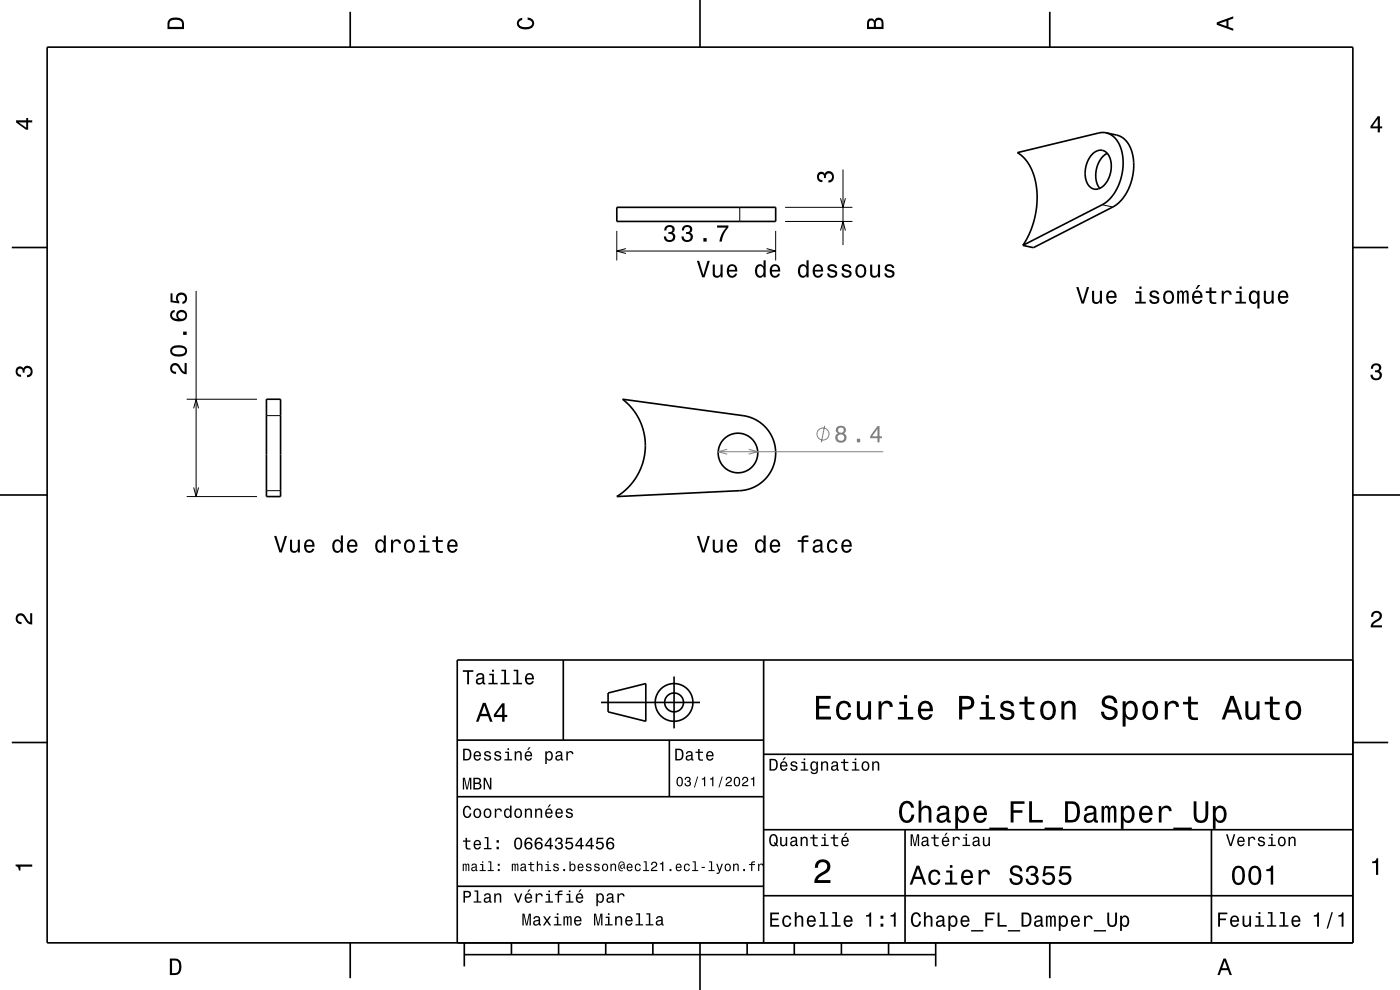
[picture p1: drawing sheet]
<svg xmlns="http://www.w3.org/2000/svg" width="297mm" height="210mm" viewBox="0 0 297 210" stroke-linecap="round" stroke-linejoin="round" font-family="sans-serif">
<path d="M130.8 49v6.3M156.9 44v3M164.6 49v6.3M166.5 47h14.3M166.5 44h14.3M233.8 43.4l2.3 .5M39.6 84.7h14.9M56.5 88.2h3M39.6 105.3h14.9M56.5 104.1h3" fill="none" stroke="#000" stroke-width=".21"/>
<g fill="none" stroke="#000" stroke-width=".35">
<path d="M10 10h277v190h-277zM74.3 2.5v7.5M148.5 0v10M222.7 2.5v7.5M231.8 32.6a2.14 2.14 0 0 1 2.3-.6 2.14 2.14 0 0 1 1.5 1.9 5.4 5.4 0 0 1-2.6 6.2 2.26 2.26 0 0 1-2.7-2.3 6.1 6.1 0 0 1 1.5-5.2zM234.6 28.2l2.3 .5a5.3 5.3 0 0 1 3.5 4.9l.1 1a10.5 10.5 0 0 1-4.3 9.2l-17 8.7-2.2-.4M234.6 28.2a5.3 5.3 0 0 1 3.6 5 10.7 10.7 0 0 1-4.2 10.1l-17 8.8M234.6 28.2h-1.4l-17.4 4.2 1.5 1.2 1.2 1.6 .8 2.1 .5 2.1a18.5 18.5 0 0 1-2.8 12.7M234.9 32.5a5.4 5.4 0 0 0-1.6 7.5M2.5 52.5h7.5M130.8 44h33.8v3h-33.8zM287 52.5h7.5"/>
<path d="M56.5 84.7h3v20.6h-3zM132.1 84.7l25.5 3.5a8 8 0 0 1 6.9 8.2 8 8 0 0 1-7.6 7.7l-26.1 1.2 1.5-1 1.4-1.4 1.1-1.4 .9-1.7a12.5 12.5 0 0 0-3.6-15.1zM0 105h10M287 105h10M119.5 140v17M162 140v60M287 140h-190v60M2.5 157.5h7.5M97 157h65M127.5 149h21M129 147l8-2v8l-8-2zM142 157v12"/>
<path d="M143 143.5v11M287 157.5h7.5M97 169h65M162 176h125M162 160h125M192 176v24M257 176v24M97 188h65M162 190h125M74.3 200v7.5M98.5 202.5h100M98.5 200v5"/>
<path d="M108.5 200v2.5M118.5 200v2.5M128.5 200v2.5M138.5 200v2.5M148.5 200v10M158.5 200v2.5M168.5 200v2.5M178.5 200v2.5M188.5 200v2.5M198.5 200v5M222.7 200v7.5"/>
<circle cx="156.6" cy="96.1" r="4.2"/>
<circle cx="143" cy="149" r="2"/>
<circle cx="143" cy="149" r="4"/>
</g>
<g fill="#000">
<path d="M36 4a2.18 2.18 0 0 0-.5 2.2h3.5v-1.2a1.43 1.43 0 0 0-1.7-1.3zM36.3 4.4a2.15 2.15 0 0 1 2.2 .3l.1 1h-2.6v-1z" fill-rule="evenodd"/>
<path d="M109.9 4.2l.9-.4v.4a.7 .7 0 0 0-.7 .5 .7 .7 0 0 0 .3 .8 1.7 1.7 0 0 0 2.5-.5 .9 .9 0 0 0-1-.8v-.5a1.24 1.24 0 0 1 1.4 1.1 1.24 1.24 0 0 1-1 1.4 2.22 2.22 0 0 1-2.5-.7l-.2-.5z" fill-rule="evenodd"/>
<path d="M184.2 4.2l-.3 .7v1.3h3.5v-1.3a.98 .98 0 0 0-.7-1.1 .98 .98 0 0 0-1.2 .6 .84 .84 0 0 0-1.3-.2zM184.5 4.5a.54 .54 0 0 1 .6-.1 .54 .54 0 0 1 .3 .6v.7h-1zM185.9 4.4a.62 .62 0 0 1 .8-.1 .62 .62 0 0 1 .3 .6v.8h-1.2z" fill-rule="evenodd"/>
<path d="M258.1 4.7v.6l3.5 1.2v-.4l-1-.4v-1.4l1-.4v-.4zM258.6 5l1.6-.5v1z" fill-rule="evenodd"/>
<path d="M3.4 25.5v.5l2.1 1.5h.5v-1.5h.8v-.5h-.8v-.5h-.4v.5zM4 26h1.6v1.1z" fill-rule="evenodd"/>
<path d="M292.3 24.7l-1.6 2.1v.4h1.6v.9h.4v-.9h.5v-.4h-.5v-2.1zM292.3 25.2v1.6h-1.1z" fill-rule="evenodd"/>
<path d="M291.1 77.4a1.08 1.08 0 0 1 1.4-.2 1.08 1.08 0 0 1 .4 1.2l-.3 .3a1.06 1.06 0 0 1 .5 1.3 1.06 1.06 0 0 1-1.2 .7 1.1 1.1 0 0 1-1.2-1.2h.5a.71 .71 0 0 0 1 .8 .71 .71 0 0 0 .1-1.3h-.6v-.4a.61 .61 0 0 0 .8-.3 .61 .61 0 0 0-.2-.8 .61 .61 0 0 0-.9 .2l-.1 .5h-.5z" fill-rule="evenodd"/>
<path d="M3.6 78a.86 .86 0 0 1 1.4 .2 1.06 1.06 0 0 1 1.2-.6 1.06 1.06 0 0 1 .7 1.2 1.1 1.1 0 0 1-1.2 1.2v-.4a.71 .71 0 0 0 .8-1 .71 .71 0 0 0-1.3-.1v.6h-.4a.61 .61 0 0 0-.3-.8 .61 .61 0 0 0-.8 .2 .61 .61 0 0 0 .2 .8l.6 .2v.4a1.15 1.15 0 0 1-1.2-.6 1.15 1.15 0 0 1 .3-1.3z" fill-rule="evenodd"/>
<path d="M147.8 113.7l1.2 3.5h.5l1.1-3.5h-.5l-.9 3-.9-3zM151.2 114.5v1.8a.89 .89 0 0 0 .6 .9 .89 .89 0 0 0 1.1-.4v.4h.4v-2.7h-.4v1.5a.64 .64 0 0 1-.4 .8 .64 .64 0 0 1-.8-.3l-.1-2zM154.5 114.8a1.54 1.54 0 0 0 .8 2.5 1.05 1.05 0 0 0 1.1-.9h-.5l-.2 .4-.4 .1a.76 .76 0 0 1-.7-.9h1.8a1.16 1.16 0 0 0-.5-1.4 1.16 1.16 0 0 0-1.4 .2zM154.8 115a.66 .66 0 0 1 .8-.1 .66 .66 0 0 1 .4 .7h-1.4zM160.4 114.8a1.57 1.57 0 0 0 .8 2.5l.5-.1 .3-.4v.4h.4v-3.6h-.4v1.3a.89 .89 0 0 0-1.6-.1zM160.8 115.1a.62 .62 0 0 1 .7-.3 .62 .62 0 0 1 .4 .6 1.11 1.11 0 0 1-.6 1.5 1.18 1.18 0 0 1-.5-1.8zM163.6 114.8a1.54 1.54 0 0 0 .8 2.5 1.06 1.06 0 0 0 1.1-.9h-.5l-.2 .4-.4 .1a.76 .76 0 0 1-.7-.9h1.8a1.16 1.16 0 0 0-.5-1.4 1.16 1.16 0 0 0-1.4 .2zM163.9 115a.66 .66 0 0 1 .8-.1 .66 .66 0 0 1 .4 .7h-1.4zM169.2 114.6v.4h.8v2.2h.5v-2.2h1v-.4h-1v-.4l.3-.2h.7v-.4a1.04 1.04 0 0 0-1.5 .7v.3zM172.8 114.6l-.3 .7h.4a.55 .55 0 0 1 .7-.6 .55 .55 0 0 1 .3 .8l-.2 .1a1.14 1.14 0 0 0-1.3 .9 .73 .73 0 0 0 .8 .8l.5-.1 .4-.4 .1 .3 .5 .1v-.3l-.2-.1v-1.6a1.02 1.02 0 0 0-.7-.8 1.02 1.02 0 0 0-1 .2zM172.9 116.1l1.1-.3a.77 .77 0 0 1-.2 .9 .77 .77 0 0 1-.9 .1l-.1-.4zM175.7 114.8a1.53 1.53 0 0 0 .9 2.5 1.05 1.05 0 0 0 1.1-1.1h-.5a.67 .67 0 0 1-.6 .7 .67 .67 0 0 1-.7-.6 1.12 1.12 0 0 1 .7-1.5 .6 .6 0 0 1 .6 .6h.5a1.09 1.09 0 0 0-.8-1 1.09 1.09 0 0 0-1.2 .4zM178.8 114.8a1.54 1.54 0 0 0 .8 2.5 1.06 1.06 0 0 0 1.1-.9h-.5l-.2 .4-.4 .1a.76 .76 0 0 1-.7-.9h1.8a1.16 1.16 0 0 0-.5-1.4 1.16 1.16 0 0 0-1.4 .2zM179.1 115a.66 .66 0 0 1 .8-.1 .66 .66 0 0 1 .3 .7h-1.3z" fill-rule="evenodd"/>
<path d="M3.6 130.4a1.22 1.22 0 0 1 2 .7l.4 .6 .4 .3v-1.9h.4v2.4a1.8 1.8 0 0 1-1.7-1.4 .71 .71 0 0 0-.9-.5 .71 .71 0 0 0-.5 .8 .71 .71 0 0 0 .9 .5v.5a1.18 1.18 0 0 1-1.2-.7 1.18 1.18 0 0 1 .2-1.3z" fill-rule="evenodd"/>
<path d="M291.2 129.9a1.18 1.18 0 0 1 1.9 .3 1.18 1.18 0 0 1-1 1.7l-.5 .3-.3 .5h1.9v.4h-2.4a1.8 1.8 0 0 1 1.4-1.8 .71 .71 0 0 0 .5-.8 .71 .71 0 0 0-.9-.5 .71 .71 0 0 0-.5 .8h-.4z" fill-rule="evenodd"/>
<path d="M98.2 158.8v2.5h.9a1.37 1.37 0 0 0 .7-2.2 1.56 1.56 0 0 0-1.6-.3zM98.6 159.1a.98 .98 0 0 1 1.1 .7 .98 .98 0 0 1-.6 1.2h-.5zM100.7 159.6a1.04 1.04 0 0 0-.2 1.2 1.04 1.04 0 0 0 1 .5l.5-.5h-.3l-.4 .3a.54 .54 0 0 1-.5-.7h1.3a.83 .83 0 0 0-.4-.9 .83 .83 0 0 0-1 .1zM100.9 159.7l.2-.1a.47 .47 0 0 1 .5 .1 .47 .47 0 0 1 .1 .5h-.9zM102.9 159.5l-.2 .1a.69 .69 0 0 0 .9 .9l.2 .1a.43 .43 0 0 1-.4 .5 .43 .43 0 0 1-.4-.4h-.3a.74 .74 0 0 0 .9 .7 .74 .74 0 0 0 .5-1l-1-.4a.38 .38 0 0 1 .3-.5 .38 .38 0 0 1 .4 .4h.3a.78 .78 0 0 0-1.2-.4zM105.1 159.5l-.2 .1a.69 .69 0 0 0 .9 .9l.2 .1a.43 .43 0 0 1-.4 .5 .43 .43 0 0 1-.5-.4h-.3a.74 .74 0 0 0 .9 .7 .74 .74 0 0 0 .5-1l-.9-.4a.38 .38 0 0 1 .3-.5 .38 .38 0 0 1 .4 .4h.3a.77 .77 0 0 0-1.2-.4zM107.2 159.4v.3h.5v1.3h-.7v.3h1.6v-.3h-.6v-1.6zM107.7 158.7v.4h.3v-.4zM109.2 159.4v1.9h.3v-1.1a.45 .45 0 0 1 .4-.6 .45 .45 0 0 1 .5 .5v1.2h.3v-1.3a.63 .63 0 0 0-.5-.7 .63 .63 0 0 0-.7 .4v-.3zM112.2 158.5l-.4 .6h.3l.5-.6zM111.5 159.6a1.04 1.04 0 0 0-.2 1.2 1.04 1.04 0 0 0 1.1 .5l.5-.5h-.3l-.5 .3a.54 .54 0 0 1-.5-.7h1.3a.83 .83 0 0 0-.4-.9 .83 .83 0 0 0-1 .1zM111.8 159.7l.1-.1a.48 .48 0 0 1 .5 .1 .48 .48 0 0 1 .2 .5h-1zM115.7 159.4v2.7h.3v-1.1a.66 .66 0 0 0 .7 .4 .66 .66 0 0 0 .5-.6 .91 .91 0 0 0 0-1.1 .91 .91 0 0 0-1-.3l-.2 .3v-.3zM116.1 159.8a.45 .45 0 0 1 .5-.2 .45 .45 0 0 1 .3 .4 .65 .65 0 0 1 .1 .8 .65 .65 0 0 1-.7 .2 .98 .98 0 0 1-.2-1.2zM118.1 159.5l-.2 .4h.3a.39 .39 0 0 1 .4-.3 .39 .39 0 0 1 .3 .5h-.1a.65 .65 0 0 0-1 .4 .65 .65 0 0 0 .6 .9l.6-.3 .1 .2h.4v-.2l-.2-.1v-1.1a.72 .72 0 0 0-.5-.6 .72 .72 0 0 0-.7 .2zM118.2 160.6l.8-.3a.55 .55 0 0 1-.2 .7 .55 .55 0 0 1-.6 0zM120.1 159.4v1.9h.4v-1.1a.47 .47 0 0 1 .2-.6 .47 .47 0 0 1 .6 .2v.2h.4a.64 .64 0 0 0-.5-.7 .64 .64 0 0 0-.8 .4v-.3z" fill-rule="evenodd"/>
<path d="M98.2 142.2v.3h.9v2.7h.4v-2.7h.9v-.3zM101.3 143l-.3 .5h.4a.47 .47 0 0 1 .5-.4 .47 .47 0 0 1 .4 .6l-.2 .1a.84 .84 0 0 0-1 .2 .84 .84 0 0 0 0 1.1 .9 .9 0 0 0 1.3-.2l.1 .2 .5 .1v-.3l-.3-.1v-1.3a.87 .87 0 0 0-1.4-.5zM101.4 144.3l.9-.3a.66 .66 0 0 1-.1 .7 .66 .66 0 0 1-.8 .1zM103.8 142.9v.3h.6v1.6h-.8v.4h2v-.4h-.8v-1.9zM104.4 142.1v.4h.4v-.4zM106.4 142.1v.3h.6v2.4h-.8v.4h1.9v-.4h-.7v-2.7zM109 142.1v.3h.6v2.4h-.8v.4h1.9v-.4h-.7v-2.7zM111.6 143.1a1.32 1.32 0 0 0 .7 2.1 .9 .9 0 0 0 .9-.7h-.3l-.2 .3-.4 .1a.65 .65 0 0 1-.6-.8h1.6a1 1 0 0 0-.4-1.2 1 1 0 0 0-1.3 .2zM111.9 143.3a.57 .57 0 0 1 .7-.1 .57 .57 0 0 1 .3 .6h-1.2z" fill-rule="evenodd"/>
<path d="M102.4 149.1l-1.4 4h.5l.4-1.2h1.6l.4 1.2h.6l-1.5-4zM102.7 149.7l.7 1.7h-1.3zM106.5 149.2l-1.7 2.4v.5h1.7v1h.5v-1h.6v-.5h-.6v-2.4zM106.5 149.9v1.7h-1.3z" fill-rule="evenodd"/>
<path d="M143.2 158.8v2.5h.9a1.37 1.37 0 0 0 .7-2.2 1.56 1.56 0 0 0-1.6-.3zM143.6 159.1a.98 .98 0 0 1 1.1 .7 .98 .98 0 0 1-.6 1.2h-.5zM145.7 159.5l-.2 .4h.3a.39 .39 0 0 1 .5-.3 .39 .39 0 0 1 .3 .5h-.2a.65 .65 0 0 0-.9 .4 .65 .65 0 0 0 .5 .9l.7-.3v.2h.4v-.2l-.1-.1-.1-1.1a.73 .73 0 0 0-.4-.6 .73 .73 0 0 0-.8 .2zM145.8 160.6l.8-.3a.55 .55 0 0 1-.1 .7 .55 .55 0 0 1-.7 0zM148.1 158.9v.5h-.5v.3h.5v1.3a.75 .75 0 0 0 1 .4v-.3a.48 .48 0 0 1-.7-.3v-1.1h.7v-.3h-.7v-.5zM150 159.6a1.04 1.04 0 0 0-.2 1.2 1.04 1.04 0 0 0 1.1 .5l.5-.5h-.4l-.4 .3a.54 .54 0 0 1-.5-.7h1.3a.83 .83 0 0 0-.4-.9 .83 .83 0 0 0-1 .1zM150.3 159.7l.1-.1a.48 .48 0 0 1 .5 .1 .48 .48 0 0 1 .2 .5h-1z" fill-rule="evenodd"/>
<path d="M173.1 147.6v5h3.2v-.6h-2.5v-1.7h2.2v-.6h-2.2v-1.5h2.4v-.6zM177.8 149.2a2.59 2.59 0 0 0 .5 3.4 1.58 1.58 0 0 0 2.3-1.4h-.6a.95 .95 0 0 1-.9 1 .95 .95 0 0 1-1-.9 1.59 1.59 0 0 1 .9-2.1 .85 .85 0 0 1 .9 .8h.7a1.56 1.56 0 0 0-1.1-1.3 1.56 1.56 0 0 0-1.7 .5zM181.8 148.8v2.5a1.27 1.27 0 0 0 .9 1.4 1.27 1.27 0 0 0 1.5-.7v.6h.6v-3.8h-.6v2.2a.92 .92 0 0 1-.6 1.1 .92 .92 0 0 1-1.2-.4v-2.9zM186.4 148.8v3.8h.6v-2.2a.95 .95 0 0 1 .5-1.1 .95 .95 0 0 1 1.2 .3l.1 .4h.6a1.28 1.28 0 0 0-1-1.4 1.28 1.28 0 0 0-1.4 .8v-.6zM190.8 148.9v.5h1v2.7h-1.3v.5h3.2v-.5h-1.3v-3.2zM191.8 147.4v.8h.6v-.8zM195.1 149.2a2.62 2.62 0 0 0 .5 3.4 1.57 1.57 0 0 0 2.2-1.1h-.6l-.3 .5-.5 .2a1.08 1.08 0 0 1-1-1.3h2.5a1.66 1.66 0 0 0-.7-2 1.66 1.66 0 0 0-2.1 .3zM195.6 149.5a.94 .94 0 0 1 1.2-.2 .94 .94 0 0 1 .5 1h-1.9zM203.5 147.6v5h.6v-2.1h.8a1.47 1.47 0 0 0 1.8-1.2 1.47 1.47 0 0 0-1.5-1.7zM204.1 148.2a1.6 1.6 0 0 1 1.8 .5 .86 .86 0 0 1 0 .9 .86 .86 0 0 1-.9 .3h-.9zM208.1 148.9v.5h1v2.7h-1.3v.5h3.3v-.5h-1.3v-3.2zM209.1 147.4v.8h.7v-.8zM212.6 148.9a1.08 1.08 0 0 0-.3 1.2 1.08 1.08 0 0 0 1 .7l1.1 .4a.57 .57 0 0 1 .2 .6 .57 .57 0 0 1-.5 .4 .96 .96 0 0 1-1.4-.8h-.6a1.6 1.6 0 0 0 1.3 1.4 1.6 1.6 0 0 0 1.7-.8 1.13 1.13 0 0 0-1-1.6l-1.1-.3-.2-.4a.87 .87 0 0 1 .9-.5 .87 .87 0 0 1 .8 .6h.6a1.41 1.41 0 0 0-2.1-1.1zM217.4 147.8v1.1h-1.1v.5h1.1v2.6l.2 .4 .4 .3h1.4v-.5a.97 .97 0 0 1-1.4-.5v-2.3h1.4v-.5h-1.4v-1.1zM221.1 149.2a2.56 2.56 0 0 0 .5 3.4 1.72 1.72 0 0 0 1.8-.2 1.72 1.72 0 0 0 .6-1.7 1.7 1.7 0 0 0-.9-1.9 1.7 1.7 0 0 0-2 .4zM221.6 149.6a.96 .96 0 0 1 1-.4 .96 .96 0 0 1 .7 .8 1.59 1.59 0 0 1-1 2.2 1.19 1.19 0 0 1-1-1.5zM225.2 148.8v3.8h.6v-2.2a.97 .97 0 0 1 .5-1.1 .97 .97 0 0 1 1.1 .2l.1 .7v2.4h.7v-2.5a1.27 1.27 0 0 0-.9-1.4 1.27 1.27 0 0 0-1.5 .6v-.5zM234.1 147.9a1.38 1.38 0 0 0-.3 1.5 1.38 1.38 0 0 0 1.3 .9 1.25 1.25 0 0 1 1.4 .9 1.15 1.15 0 0 1-1.3 .9 1.15 1.15 0 0 1-1-1.1h-.7a1.8 1.8 0 0 0 1.7 1.8 1.8 1.8 0 0 0 1.9-1.6 1.46 1.46 0 0 0-1.5-1.4l-.6-.2a.83 .83 0 0 1-.5-1.1 .83 .83 0 0 1 1.2-.3l.5 .5 .1 .4h.7a1.67 1.67 0 0 0-1-1.6 1.67 1.67 0 0 0-1.9 .4zM238.2 148.8v5.3h.6v-2.1a1.32 1.32 0 0 0 1.4 .7 1.32 1.32 0 0 0 1.1-1.1 2.43 2.43 0 0 0-.8-2.8 1.21 1.21 0 0 0-1.7 .5v-.5zM239.1 149.6a.9 .9 0 0 1 .9-.4 .9 .9 0 0 1 .7 .8 1.61 1.61 0 0 1-.9 2.2 1.18 1.18 0 0 1-1-1.5zM242.8 149.2a2.56 2.56 0 0 0 .5 3.4 1.72 1.72 0 0 0 1.8-.2 1.72 1.72 0 0 0 .6-1.7 1.7 1.7 0 0 0-.9-1.9 1.7 1.7 0 0 0-2 .4zM243.3 149.6a.96 .96 0 0 1 1-.4 .96 .96 0 0 1 .7 .8 1.59 1.59 0 0 1-1 2.2 1.19 1.19 0 0 1-1-1.5zM247.1 148.8v3.8h.6v-2.2a.95 .95 0 0 1 .5-1.1 .95 .95 0 0 1 1.2 .3l.1 .4h.6a1.28 1.28 0 0 0-1-1.4 1.28 1.28 0 0 0-1.4 .8v-.6zM252 147.8v1.1h-1v.5h1l.1 2.6 .2 .4 .4 .3h1.4v-.5a.97 .97 0 0 1-1.4-.5v-2.3h1.4v-.5h-1.4v-1.1zM261 147.6l-1.8 5h.6l.6-1.4h2l.5 1.4h.7l-1.9-5zM261.4 148.3l.7 2.2h-1.5zM264.2 148.8v2.5a1.27 1.27 0 0 0 .9 1.4 1.27 1.27 0 0 0 1.5-.7v.6h.6v-3.8h-.6v2.2a.92 .92 0 0 1-.6 1.1 .92 .92 0 0 1-1.1-.4l-.1-2.9zM269.4 147.8v1.1h-1.1v.5h1.1v2.6l.2 .4 .4 .3 .7 .1 .8-.1v-.5a.97 .97 0 0 1-1.4-.5l-.1-2.3h1.5v-.5h-1.5v-1.1zM273.1 149.2a2.56 2.56 0 0 0 .6 3.4 1.72 1.72 0 0 0 1.8-.2 1.72 1.72 0 0 0 .6-1.7 1.7 1.7 0 0 0-.9-1.9 1.7 1.7 0 0 0-2.1 .4zM273.6 149.6a.96 .96 0 0 1 1-.4 .96 .96 0 0 1 .7 .8 1.59 1.59 0 0 1-.9 2.2 1.19 1.19 0 0 1-1.1-1.5z" fill-rule="evenodd"/>
<path d="M98.2 165v2.5h.3v-2.3l.4 2.3h.3l.5-2.3v2.3h.3v-2.5h-.5l-.4 2.2-.5-2.2zM100.4 165v2.5h1a.7 .7 0 0 0 .7-.6 .7 .7 0 0 0-.4-.8 .61 .61 0 0 0 .3-.7 .61 .61 0 0 0-.7-.4zM100.8 165.3h.5a.38 .38 0 0 1 .4 .4 .38 .38 0 0 1-.5 .3h-.4zM100.8 166.3h.5a.44 .44 0 0 1 .5 .4 .44 .44 0 0 1-.5 .5h-.5zM102.6 165v2.5h.3v-2.1l1 2.1h.3v-2.5h-.3v2l-.9-2z" fill-rule="evenodd"/>
<path d="M98.8 177.7v.6h-.6v.3h.6v1.2a.75 .75 0 0 0 1 .4v-.3a.49 .49 0 0 1-.7-.2v-1.1h.7v-.3h-.7v-.6zM100.7 178.4a1.04 1.04 0 0 0-.2 1.2 1.04 1.04 0 0 0 1 .6l.5-.6h-.3l-.4 .3a.54 .54 0 0 1-.5-.6h1.3a.83 .83 0 0 0-.4-1 .83 .83 0 0 0-1 .1zM100.9 178.6l.2-.1a.47 .47 0 0 1 .5 0 .47 .47 0 0 1 .1 .5h-.9zM102.8 177.6v.2h.5v2.1h-.6v.3h1.6v-.3h-.7v-2.3zM105.3 179.6v.6h.5v-.6zM105.3 178.2v.6h.5v-.6zM109.3 178a1.44 1.44 0 0 0 .6 2.2 1.45 1.45 0 0 0 .7-2.2 .79 .79 0 0 0-1.3 0zM109.7 178h.5a1.69 1.69 0 0 1 0 1.9h-.5a1.69 1.69 0 0 1 0-1.9zM111.6 177.8a1.72 1.72 0 0 0 .1 2.3 .83 .83 0 0 0 1.1-.2 .83 .83 0 0 0-.1-1.1 .83 .83 0 0 0-1.1 0 .74 .74 0 0 1 .6-.9l.3 .1 .1 .3h.4a.8 .8 0 0 0-.6-.6 .8 .8 0 0 0-.8 .1zM111.6 179.4a.53 .53 0 0 1 1 0 .53 .53 0 0 1-1 0zM113.8 177.8a1.72 1.72 0 0 0 .1 2.3 .83 .83 0 0 0 1.1-.2 .83 .83 0 0 0-.1-1.1 .83 .83 0 0 0-1.1 0 .74 .74 0 0 1 .5-.9l.4 .1 .1 .3h.3a.8 .8 0 0 0-.5-.6 .8 .8 0 0 0-.8 .1zM113.7 179.4a.55 .55 0 0 1 1.1 0 .55 .55 0 0 1-1.1 0zM116.6 177.7l-1.1 1.5v.3h1.1v.7h.4v-.7h.3v-.3h-.3v-1.5zM116.6 178.1v1.1h-.8zM118 177.8l-.2 .7h.3a.44 .44 0 0 1 .2-.6 .44 .44 0 0 1 .6 .2 .44 .44 0 0 1-.2 .6h-.3v.3a.52 .52 0 0 1 .7 .3 .52 .52 0 0 1-.4 .7 .52 .52 0 0 1-.6-.4l-.1-.2h-.3a.84 .84 0 0 0 1.1 .8 .84 .84 0 0 0 .4-1.3l-.2-.1a.72 .72 0 0 0 .1-1.1 .72 .72 0 0 0-1.1 .1zM120.1 177.7l-.2 1.3h.3a.57 .57 0 0 1 .9-.1 .57 .57 0 0 1 0 .9 .57 .57 0 0 1-.9-.3h-.3a.86 .86 0 0 0 1.1 .8 .86 .86 0 0 0 .5-1.2 .86 .86 0 0 0-1.2-.4l.1-.7h1.1v-.3zM123.1 177.7l-1.1 1.5v.3h1.1v.7h.4v-.7h.3v-.3h-.3v-1.5zM123.1 178.1v1.1h-.8zM125.3 177.7l-1.1 1.5v.3h1.1v.7h.3v-.7h.4v-.3h-.4v-1.5zM125.3 178.1v1.1h-.8zM126.7 177.7l-.2 1.3h.2a.57 .57 0 0 1 .9-.1 .57 .57 0 0 1 0 .9 .57 .57 0 0 1-.9-.3h-.3a.86 .86 0 0 0 1.1 .8 .86 .86 0 0 0 .5-1.2 .86 .86 0 0 0-1.2-.4l.1-.7h1.1v-.3zM129 177.8a1.72 1.72 0 0 0 .1 2.3 .83 .83 0 0 0 1.1-.2 .83 .83 0 0 0-.2-1.1 .83 .83 0 0 0-1.1 0 .74 .74 0 0 1 .6-.9l.3 .1 .2 .3h.3a.8 .8 0 0 0-.5-.6 .8 .8 0 0 0-.8 .1zM128.9 179.4a.55 .55 0 0 1 1.1 0 .55 .55 0 0 1-1.1 0z" fill-rule="evenodd"/>
<path d="M98.4 171.2a1.45 1.45 0 0 0 .7 2.3 .94 .94 0 0 0 .9-1h-.3a.59 .59 0 0 1-.8 .7 1.31 1.31 0 0 1 .2-2l.3 .1 .2 .4h.4a.85 .85 0 0 0-.6-.8 .85 .85 0 0 0-1 .3zM100.6 171.7a1.04 1.04 0 0 0-.1 1.3 1.04 1.04 0 0 0 1.1 .5 1.04 1.04 0 0 0 .5-1.3 1.04 1.04 0 0 0-1.2-.7zM100.9 171.9a.48 .48 0 0 1 .5-.1 .48 .48 0 0 1 .3 .4 .66 .66 0 0 1 0 .7 .66 .66 0 0 1-.7 .3 .98 .98 0 0 1-.1-1.3zM102.8 171.7a1.04 1.04 0 0 0-.2 1.3 1.04 1.04 0 0 0 1.2 .5 1.04 1.04 0 0 0 .5-1.3 1.04 1.04 0 0 0-1.2-.7zM103 171.9a.48 .48 0 0 1 .5-.1 .48 .48 0 0 1 .4 .4 .66 .66 0 0 1 0 .7 .66 .66 0 0 1-.7 .3 .97 .97 0 0 1-.2-1.3zM105 171.5v2h.3v-1.1a.47 .47 0 0 1 .2-.6 .47 .47 0 0 1 .6 .2l.1 .1h.3a.64 .64 0 0 0-.5-.6 .64 .64 0 0 0-.7 .4v-.4zM107.1 171.7a1.06 1.06 0 0 0-.2 1.2 1.06 1.06 0 0 0 .9 .6l.4-.3v.3h.3v-2.6h-.3v.9a.63 .63 0 0 0-1.1-.1zM107.4 171.9a.44 .44 0 0 1 .4-.1 .44 .44 0 0 1 .4 .4 .65 .65 0 0 1 0 .7 .65 .65 0 0 1-.7 .3l-.2-.4zM109.3 171.7a1.04 1.04 0 0 0-.1 1.3 1.04 1.04 0 0 0 1.1 .5 1.04 1.04 0 0 0 .5-1.3 1.04 1.04 0 0 0-1.2-.7zM109.5 171.9a.48 .48 0 0 1 .6-.1 .48 .48 0 0 1 .3 .4 .66 .66 0 0 1 0 .7 .66 .66 0 0 1-.7 .3 .98 .98 0 0 1-.2-1.3zM111.4 171.5v2h.3v-1.1a.45 .45 0 0 1 .3-.7 .45 .45 0 0 1 .5 .6v1.2h.4v-1.3a.63 .63 0 0 0-.5-.7 .63 .63 0 0 0-.7 .3v-.3zM113.5 171.5v2h.3v-1.1a.45 .45 0 0 1 .3-.6 .45 .45 0 0 1 .6 .2v1.5h.3v-1.3a.63 .63 0 0 0-.4-.7 .63 .63 0 0 0-.8 .3v-.3zM116.5 170.7l-.3 .6h.2l.5-.6zM115.9 171.7a1.04 1.04 0 0 0-.2 1.2 1.04 1.04 0 0 0 1 .6l.5-.6h-.3l-.4 .4a.54 .54 0 0 1-.5-.7h1.2a.83 .83 0 0 0-.3-1 .83 .83 0 0 0-1 .1zM116.1 171.9l.2-.1a.47 .47 0 0 1 .4 .1 .47 .47 0 0 1 .2 .4h-.9zM118 171.7a1.04 1.04 0 0 0-.2 1.2 1.04 1.04 0 0 0 1.1 .6l.5-.6h-.3l-.5 .4a.53 .53 0 0 1-.5-.7h1.3a.83 .83 0 0 0-.3-1 .83 .83 0 0 0-1.1 .1zM118.3 171.9l.1-.1a.47 .47 0 0 1 .5 .1 .47 .47 0 0 1 .2 .4h-1zM120.2 171.6l-.1 .2a.69 .69 0 0 0 .8 .9l.3 .1a.43 .43 0 0 1-.4 .5 .43 .43 0 0 1-.5-.4h-.3a.74 .74 0 0 0 .9 .7 .74 .74 0 0 0 .5-1.1l-1-.3a.38 .38 0 0 1 .3-.5 .38 .38 0 0 1 .5 .3h.3a.77 .77 0 0 0-1.3-.4z" fill-rule="evenodd"/>
<path d="M143.7 165a1.16 1.16 0 0 0 .5 1.8 1.16 1.16 0 0 0 .5-1.8 .63 .63 0 0 0-1 0zM144 165.1l.2-.1a.98 .98 0 0 1 0 1.6l-.2-.1-.2-.3v-.7zM145.4 164.9l-.2 .5h.3a.35 .35 0 0 1 .2-.4 .35 .35 0 0 1 .4 .1 .35 .35 0 0 1-.1 .5h-.2v.2a.42 .42 0 0 1 .5 .4 .42 .42 0 0 1-.4 .5 .42 .42 0 0 1-.4-.6h-.3a.66 .66 0 0 0 .9 .7 .66 .66 0 0 0 .2-1.1 .58 .58 0 0 0 0-.9 .58 .58 0 0 0-.9 .1zM147.9 164.7l-.7 2.3h.2l.7-2.3zM148.9 165.1v.3h.4v1.4h.3v-2zM150.6 165.1v.3h.5v1.4h.2v-2zM153.1 164.7l-.7 2.3h.2l.7-2.3zM154.1 164.9l-.2 .6h.3a.4 .4 0 0 1 .3-.5 .4 .4 0 0 1 .5 .3 .4 .4 0 0 1-.3 .5l-.2 .1a.93 .93 0 0 0-.6 .9h1.4v-.3h-1.1l.5-.4a.67 .67 0 0 0 .5-1 .67 .67 0 0 0-1.1-.2zM155.8 165a1.15 1.15 0 0 0 .5 1.8 1.16 1.16 0 0 0 .5-1.8 .63 .63 0 0 0-1 0zM156.1 165.1l.2-.1a.98 .98 0 0 1 0 1.6l-.2-.1-.2-.3v-.7zM157.6 164.9l-.2 .6h.3a.4 .4 0 0 1 .3-.5 .4 .4 0 0 1 .5 .3 .4 .4 0 0 1-.3 .5l-.2 .1a.94 .94 0 0 0-.6 .9h1.3v-.3h-1l.4-.4a.67 .67 0 0 0 .6-1 .67 .67 0 0 0-1.1-.2zM159.3 165.1v.3h.5v1.4h.2v-2z" fill-rule="evenodd"/>
<path d="M163.2 161v2.5h.9a1.37 1.37 0 0 0 .7-2.2 1.58 1.58 0 0 0-1.6-.3zM163.6 161.3a.98 .98 0 0 1 1.1 .7 .98 .98 0 0 1-.6 1.2h-.5zM166.4 160.7l-.4 .6h.2l.5-.6zM165.7 161.7a1.04 1.04 0 0 0-.2 1.2 1.04 1.04 0 0 0 1 .6l.5-.6h-.3l-.4 .4a.54 .54 0 0 1-.5-.7h1.3a.83 .83 0 0 0-.4-1 .83 .83 0 0 0-1 .1zM165.9 161.9l.2-.1a.48 .48 0 0 1 .5 .1 .48 .48 0 0 1 .1 .4h-.9zM167.9 161.6l-.2 .2a.68 .68 0 0 0 .9 .9l.2 .1a.43 .43 0 0 1-.4 .5 .43 .43 0 0 1-.4-.4h-.3a.74 .74 0 0 0 .9 .7 .74 .74 0 0 0 .5-1.1l-1-.3a.38 .38 0 0 1 .3-.5 .38 .38 0 0 1 .4 .4l.3-.1a.78 .78 0 0 0-1.2-.4zM170 161.6v.3h.5v1.3h-.7v.3h1.7v-.3h-.7v-1.6zM170.5 160.9v.3h.3v-.3zM172.1 161.7a1.06 1.06 0 0 0-.2 1.2 1.06 1.06 0 0 0 .9 .6l.4-.3a.52 .52 0 0 1-.2 .7 .52 .52 0 0 1-.7-.3h-.3a.78 .78 0 0 0 .9 .6 .78 .78 0 0 0 .6-.8v-1.9h-.3v.4l-.2-.3a.64 .64 0 0 0-.9 .1zM172.4 161.9a.45 .45 0 0 1 .4-.1 .45 .45 0 0 1 .4 .4 .65 .65 0 0 1 0 .7 .65 .65 0 0 1-.7 .3l-.2-.4zM174.2 161.5v2h.3v-1.1a.45 .45 0 0 1 .3-.6 .45 .45 0 0 1 .5 .2l.1 1.5h.3v-1.3a.63 .63 0 0 0-.5-.7 .63 .63 0 0 0-.7 .3v-.3zM176.6 161.6l-.2 .5h.3a.39 .39 0 0 1 .4-.4 .39 .39 0 0 1 .3 .6h-.1a.65 .65 0 0 0-1 .4 .65 .65 0 0 0 .6 .8l.6-.3 .1 .2 .4 .1-.2-.4v-1a.73 .73 0 0 0-1.2-.5zM176.7 162.7l.8-.2a.55 .55 0 0 1-.2 .6 .55 .55 0 0 1-.6 .1zM178.9 161v.6h-.5v.3h.5l.1 1.3a.75 .75 0 0 0 1 .3v-.3a.48 .48 0 0 1-.7-.2v-1.1h.7v-.3h-.7v-.6zM180.8 161.6v.3h.5v1.3h-.6v.3h1.6v-.3h-.6v-1.6zM181.3 160.9v.3h.4v-.3zM183 161.7a1.04 1.04 0 0 0-.2 1.3 1.04 1.04 0 0 0 1.2 .5 1.04 1.04 0 0 0 .4-1.3 1.04 1.04 0 0 0-1.2-.7zM183.2 161.9a.48 .48 0 0 1 .5-.1 .48 .48 0 0 1 .4 .4 .66 .66 0 0 1 0 .7 .66 .66 0 0 1-.7 .3 .98 .98 0 0 1-.2-1.3zM185 161.5v2h.3v-1.1a.45 .45 0 0 1 .3-.6 .45 .45 0 0 1 .6 .2v1.5h.3v-1.3a.63 .63 0 0 0-.4-.7 .63 .63 0 0 0-.8 .3v-.3z" fill-rule="evenodd"/>
<path d="M163.4 177.2a1.45 1.45 0 0 0 .7 2.3l.5-.2 .3 .3 .2-.2-.3-.3a1.53 1.53 0 0 0-.5-2.2l-.6 .1zM163.8 177.3l.3-.1a1.21 1.21 0 0 1 .5 1.7l-.3-.3-.2 .2 .3 .3a.45 .45 0 0 1-.7-.1 1.62 1.62 0 0 1 .1-1.7zM165.5 177.5v1.3a.63 .63 0 0 0 .4 .7 .63 .63 0 0 0 .8-.3v.3h.3v-2h-.3v1.2a.46 .46 0 0 1-.3 .5 .46 .46 0 0 1-.6-.2v-1.5zM167.9 177.6l-.2 .5h.3a.39 .39 0 0 1 .5-.4 .39 .39 0 0 1 .2 .6h-.1a.65 .65 0 0 0-.9 .4 .65 .65 0 0 0 .5 .8l.6-.3 .1 .2 .4 .1v-.3h-.2v-1.1a.73 .73 0 0 0-1.2-.5zM168 178.7l.8-.2a.55 .55 0 0 1-.2 .6 .55 .55 0 0 1-.6 .1zM169.8 177.5v2h.4v-1.1a.45 .45 0 0 1 .2-.6 .45 .45 0 0 1 .6 .2v1.5h.3v-1.3a.63 .63 0 0 0-.4-.7 .63 .63 0 0 0-.8 .3v-.3zM172.4 177v.6h-.5v.3h.5l.1 1.3a.75 .75 0 0 0 1 .3v-.3a.49 .49 0 0 1-.7-.2v-1.1h.7v-.3h-.7v-.6zM174.3 177.6v.3h.5v1.3h-.6v.3h1.6v-.3h-.6v-1.6zM174.8 176.9v.3h.4v-.3zM176.8 177v.6h-.6v.3h.6v1.3a.74 .74 0 0 0 1 .3v-.3a.49 .49 0 0 1-.7-.2v-1.1h.7v-.3h-.7v-.6zM179.4 176.7l-.4 .6h.2l.5-.6zM178.7 177.7a1.04 1.04 0 0 0-.2 1.2 1.04 1.04 0 0 0 1 .6l.5-.6h-.3l-.4 .4a.54 .54 0 0 1-.5-.7h1.3a.83 .83 0 0 0-.4-1 .83 .83 0 0 0-1 .1zM178.9 177.9l.2-.1a.48 .48 0 0 1 .5 .1 .48 .48 0 0 1 .1 .4h-.9z" fill-rule="evenodd"/>
<path d="M193.2 177v2.5h.3v-2.3l.4 2.3h.3l.5-2.3v2.3h.3v-2.5h-.5l-.4 2.2-.5-2.2zM195.7 177.6l-.2 .5h.3a.39 .39 0 0 1 .5-.4 .39 .39 0 0 1 .3 .6h-.2a.65 .65 0 0 0-.9 .4 .65 .65 0 0 0 .5 .8l.7-.3v.2l.4 .1v-.3h-.1l-.1-1.1a.73 .73 0 0 0-1.2-.5zM195.8 178.7l.8-.2a.55 .55 0 0 1-.1 .6 .55 .55 0 0 1-.7 .1zM198.1 177v.6h-.5v.3h.5v1.3a.74 .74 0 0 0 1 .3v-.3a.49 .49 0 0 1-.7-.2v-1.1h.7v-.3h-.7v-.6zM200.7 176.7l-.4 .6h.3l.5-.6zM200 177.7a1.04 1.04 0 0 0-.2 1.2 1.04 1.04 0 0 0 1.1 .6l.5-.6h-.4l-.4 .4a.54 .54 0 0 1-.5-.7h1.3a.83 .83 0 0 0-.4-1 .83 .83 0 0 0-1 .1zM200.3 177.9l.1-.1a.48 .48 0 0 1 .5 .1 .48 .48 0 0 1 .2 .4h-1zM202.1 177.5v2h.3v-1.1a.47 .47 0 0 1 .3-.6 .47 .47 0 0 1 .6 .2v.1h.3a.64 .64 0 0 0-.4-.6 .64 .64 0 0 0-.8 .4v-.4zM204.3 177.6v.3h.5v1.3h-.6v.3h1.6v-.3h-.6v-1.6zM204.8 176.9v.3h.4v-.3zM206.6 177.6l-.2 .5h.3a.39 .39 0 0 1 .4-.4 .39 .39 0 0 1 .3 .6h-.1a.65 .65 0 0 0-1 .4 .65 .65 0 0 0 .6 .8l.6-.3 .1 .2 .4 .1v-.3h-.2v-1.1a.72 .72 0 0 0-.5-.6 .72 .72 0 0 0-.7 .1zM206.7 178.7l.8-.2a.55 .55 0 0 1-.2 .6 .55 .55 0 0 1-.6 .1zM208.5 177.5v1.3a.63 .63 0 0 0 .5 .7 .63 .63 0 0 0 .7-.3v.3h.3v-2h-.3v1.2a.46 .46 0 0 1-.3 .5 .46 .46 0 0 1-.6-.2v-1.5z" fill-rule="evenodd"/>
<path d="M191.2 170.5a3.6 3.6 0 0 0 0 3.5 1.59 1.59 0 0 0 1.8 .5 1.59 1.59 0 0 0 1-1.7h-.6a1.06 1.06 0 0 1-1.4 1.1 2.68 2.68 0 0 1-.1-3.4 .92 .92 0 0 1 1.4 .8h.6a1.53 1.53 0 0 0-1.1-1.4 1.53 1.53 0 0 0-1.6 .6zM194.9 169.8v4.7h.6v-2a.82 .82 0 0 1 .5-1 .82 .82 0 0 1 1 .4v2.6h.6v-2.3a1.13 1.13 0 0 0-.8-1.3 1.13 1.13 0 0 0-1.3 .6v-1.7zM199.2 171.2l-.4 .8h.5a.71 .71 0 0 1 .9-.7 .71 .71 0 0 1 .5 1l-.3 .1a1.47 1.47 0 0 0-1.7 1.2 .94 .94 0 0 0 1 1l.6-.2 .6-.4 .1 .4 .7 .1v-.5h-.3v-2.1a1.31 1.31 0 0 0-2.2-.7zM199.4 173.1l1.4-.4a.99 .99 0 0 1-.3 1.1 .99 .99 0 0 1-1.1 .1l-.2-.4zM202.7 171v4.8h.5v-1.9a1.19 1.19 0 0 0 1.3 .7 1.19 1.19 0 0 0 1-1.1 1.94 1.94 0 0 0-1.3-2.6 1.06 1.06 0 0 0-1 .6v-.5zM203.5 171.7a.81 .81 0 0 1 .9-.3 .81 .81 0 0 1 .5 .7 1.45 1.45 0 0 1-.8 2 1.52 1.52 0 0 1-.6-2.4zM206.9 171.4a1.98 1.98 0 0 0 1 3.2 1.36 1.36 0 0 0 1.4-1.1h-.5l-.3 .4-.5 .2a.97 .97 0 0 1-.9-1.2h2.3a1.5 1.5 0 0 0-.7-1.8 1.5 1.5 0 0 0-1.8 .3zM207.3 171.6a.85 .85 0 0 1 1.1-.1 .85 .85 0 0 1 .4 .9h-1.7zM209.9 175.5v.5h3.9v-.5zM214.4 170v4.5h.6v-2.1h1.9v-.5h-1.9v-1.4h2.3v-.5zM218.3 170v4.5h2.9v-.6h-2.3v-3.9zM221.6 175.5v.5h3.9v-.5zM225.9 170v4.5h1.5a1.82 1.82 0 0 0 1.7-2.3 1.78 1.78 0 0 0-1.7-2.2zM226.6 170.5l1.3 .1a2.44 2.44 0 0 1 0 3.2l-1.3 .1zM230.4 171.2l-.4 .8h.6a.71 .71 0 0 1 .8-.7 .71 .71 0 0 1 .5 1l-.3 .1a1.47 1.47 0 0 0-1.7 1.2 .94 .94 0 0 0 1 1l.6-.2 .6-.4 .1 .4 .7 .1v-.5h-.3v-2.1a1.31 1.31 0 0 0-2.2-.7zM230.6 173.1l1.4-.4a.99 .99 0 0 1-.2 1.1 .99 .99 0 0 1-1.2 .1l-.1-.4zM233.7 171v3.5h.5v-2.4a.64 .64 0 0 1 .5-.8 .52 .52 0 0 1 .3 .7v2.5h.5v-2.4a.65 .65 0 0 1 .5-.8l.3 .2v.5v2.5h.5v-2.4a.9 .9 0 0 0-.6-1.2l-.4 .1-.3 .4-.3-.4-.4-.1-.4 .1-.2 .4v-.4zM237.8 171v4.8h.6v-1.9a1.19 1.19 0 0 0 1.2 .7 1.19 1.19 0 0 0 1-1.1 1.94 1.94 0 0 0-1.2-2.6 1.07 1.07 0 0 0-1 .6v-.5zM238.6 171.7a.81 .81 0 0 1 .9-.3 .81 .81 0 0 1 .6 .7 1.45 1.45 0 0 1-.8 2 1.52 1.52 0 0 1-.7-2.4zM242 171.4a1.98 1.98 0 0 0 1 3.2 1.36 1.36 0 0 0 1.4-1.1h-.5l-.3 .4-.5 .2a.97 .97 0 0 1-.9-1.2h2.3a1.5 1.5 0 0 0-.6-1.8 1.5 1.5 0 0 0-1.9 .3zM242.5 171.6a.85 .85 0 0 1 1-.1 .85 .85 0 0 1 .4 .9h-1.7zM245.8 171v3.5h.6v-2a.85 .85 0 0 1 .5-1 .85 .85 0 0 1 1 .3l.1 .3h.6a1.15 1.15 0 0 0-.9-1.2 1.15 1.15 0 0 0-1.3 .7v-.6zM248.9 175.5v.5h3.9v-.5zM253.2 170v2.8a1.57 1.57 0 0 0 1.6 1.8 1.57 1.57 0 0 0 1.5-1.8v-2.8h-.6v2.8a.99 .99 0 0 1-.9 1.2 .99 .99 0 0 1-1-1.2v-2.8zM257.3 171v4.8h.6v-1.9a1.19 1.19 0 0 0 1.3 .7 1.19 1.19 0 0 0 .9-1.1 1.94 1.94 0 0 0-1.2-2.6 1.06 1.06 0 0 0-1 .6v-.5zM258.1 171.7a.81 .81 0 0 1 .9-.3 .81 .81 0 0 1 .6 .7 1.45 1.45 0 0 1-.8 2 1.52 1.52 0 0 1-.7-2.4z" fill-rule="evenodd"/>
<path d="M260.1 177l.8 2.5h.4l.8-2.5h-.4l-.6 2.1-.7-2.1zM262.7 177.7a1.04 1.04 0 0 0-.2 1.2 1.04 1.04 0 0 0 1 .6l.5-.6h-.3l-.4 .4a.54 .54 0 0 1-.5-.7h1.3a.83 .83 0 0 0-.4-1 .83 .83 0 0 0-1 .1zM262.9 177.9l.2-.1a.48 .48 0 0 1 .5 .1 .48 .48 0 0 1 .1 .4h-.9zM264.8 177.5v2h.3v-1.1a.47 .47 0 0 1 .3-.6 .47 .47 0 0 1 .6 .2v.1h.3a.64 .64 0 0 0-.5-.6 .64 .64 0 0 0-.7 .4v-.4zM267 177.6l-.1 .2a.69 .69 0 0 0 .9 .9l.2 .1a.43 .43 0 0 1-.4 .5 .43 .43 0 0 1-.5-.4h-.3a.74 .74 0 0 0 .9 .7 .74 .74 0 0 0 .5-1.1l-.9-.3a.38 .38 0 0 1 .3-.5 .38 .38 0 0 1 .4 .4l.3-.1a.78 .78 0 0 0-1.3-.4zM269.2 177.6v.3h.5v1.3h-.7v.3h1.6v-.3h-.6v-1.6zM269.7 176.9v.3h.3v-.3zM271.3 177.7a1.04 1.04 0 0 0-.1 1.3 1.04 1.04 0 0 0 1.1 .5 1.04 1.04 0 0 0 .5-1.3 1.04 1.04 0 0 0-1.2-.7zM271.5 177.9a.48 .48 0 0 1 .6-.1 .48 .48 0 0 1 .3 .4 .67 .67 0 0 1 0 .7 .67 .67 0 0 1-.7 .3 .98 .98 0 0 1-.2-1.3zM273.3 177.5v2h.4v-1.1a.45 .45 0 0 1 .3-.7 .45 .45 0 0 1 .5 .6v1.2h.4v-1.3a.63 .63 0 0 0-.5-.7 .63 .63 0 0 0-.7 .3v-.3z" fill-rule="evenodd"/>
<path d="M3.3 183.4h3.5v.4h-2.5v.9h-.3a.77 .77 0 0 0-.7-1z" fill-rule="evenodd"/>
<path d="M98.2 183.2v1.6h.2v-1.2l.2-.2 .2 .2v1.2h.2v-1.2l.2-.2 .1 .3v1.1h.3l-.1-1.5-.2-.1-.3 .2-.3-.2-.3 .2v-.2zM100.2 183.3l-.2 .4h.2a.31 .31 0 0 1 .4-.3 .31 .31 0 0 1 .2 .4 .61 .61 0 0 0-.7 .2 .61 .61 0 0 0 0 .7 .6 .6 0 0 0 .8-.1l.1 .1 .3 .1-.1-.2-.1-1a.58 .58 0 0 0-.3-.4 .58 .58 0 0 0-.6 .1zM100.3 184.2l.6-.2v.2a.34 .34 0 0 1-.3 .4 .34 .34 0 0 1-.4-.4zM101.9 183.3v.2h.4v1.1h-.6v.2h1.3v-.2h-.5v-1.3zM102.3 182.7v.3h.2v-.3zM103.6 182.7v.2h.4v1.7h-.5v.2h1.3v-.2h-.6v-1.9zM105.6 184.3v.5h.4v-.5zM105.6 183.2v.5h.4v-.5zM108.6 183.2v1.6h.2v-1.2l.2-.2 .2 .2v1.2h.2v-1.2l.2-.2 .1 .3v1.1h.3v-1.3l-.2-.3-.4 .2-.3-.2-.3 .2v-.2zM110.6 183.3l-.2 .4h.3a.32 .32 0 0 1 .3-.3 .32 .32 0 0 1 .3 .4 .61 .61 0 0 0-.8 .2 .61 .61 0 0 0 0 .7 .6 .6 0 0 0 .8-.1l.1 .1 .3 .1-.1-.2v-1a.58 .58 0 0 0-.4-.4 .58 .58 0 0 0-.6 .1zM110.7 184.2l.6-.2v.2a.34 .34 0 0 1-.3 .4 .34 .34 0 0 1-.4-.4zM112.5 182.8v.5h-.4v.2h.4v1a.6 .6 0 0 0 .8 .3v-.2l-.5-.1-.1-.3v-.7h.6v-.2h-.6v-.5zM113.9 182.7v2.1h.2l.1-1.1 .4-.3 .2 .2v1.2h.3v-1a.5 .5 0 0 0-.4-.6 .5 .5 0 0 0-.6 .3v-.8zM115.7 183.3v.2h.4v1.1h-.5v.2h1.3v-.2h-.5v-1.3zM116.1 182.7v.3h.3v-.3zM117.5 183.3l-.1 .3 .1 .3 .8 .3a.35 .35 0 0 1-.3 .4 .35 .35 0 0 1-.4-.3h-.3a.59 .59 0 0 0 .8 .6 .59 .59 0 0 0 .4-.9l-.8-.2a.31 .31 0 0 1 .2-.4 .31 .31 0 0 1 .4 .2h.2a.62 .62 0 0 0-1-.3zM119.5 184.3v.5h.4v-.5zM120.8 182.7v2.1h.3v-.3a.53 .53 0 0 0 .5 .3 .53 .53 0 0 0 .5-.4 .69 .69 0 0 0-.1-.9 .69 .69 0 0 0-.8-.2l-.1 .2v-.8zM121.2 183.6l.1-.2a.56 .56 0 0 1 .5 .6 .56 .56 0 0 1-.5 .6l-.2-.3zM122.7 183.4a.83 .83 0 0 0-.2 .9 .83 .83 0 0 0 .9 .5l.4-.5-.8 .3-.2-.5h1v-.1a.64 .64 0 0 0-.3-.8 .64 .64 0 0 0-.8 .2zM122.9 183.5l.4-.1 .2 .5h-.7zM124.5 183.3l-.2 .3 .1 .3 .8 .3a.35 .35 0 0 1-.3 .4 .35 .35 0 0 1-.4-.3h-.2a.59 .59 0 0 0 .7 .6 .59 .59 0 0 0 .4-.9l-.8-.2a.31 .31 0 0 1 .3-.4 .31 .31 0 0 1 .3 .2h.3a.62 .62 0 0 0-1-.3zM126.2 183.3l-.2 .3 .2 .3 .7 .3a.35 .35 0 0 1-.3 .4 .35 .35 0 0 1-.3-.3h-.3a.59 .59 0 0 0 .7 .6 .59 .59 0 0 0 .4-.9l-.7-.2a.31 .31 0 0 1 .2-.4 .31 .31 0 0 1 .4 .2h.2a.62 .62 0 0 0-1-.3zM127.9 183.4a.83 .83 0 0 0-.2 1 .83 .83 0 0 0 .9 .4 .79 .79 0 0 0 .4-1.1 .79 .79 0 0 0-1.1-.3zM128.1 183.6l.1-.2a.56 .56 0 0 1 .6 .6 .56 .56 0 0 1-.6 .6l-.2-.3zM129.5 183.2v1.6h.3v-1.1l.4-.3 .2 .2v1.2h.3v-1a.51 .51 0 0 0-.4-.6 .51 .51 0 0 0-.6 .3v-.3zM131.4 182.9a1.49 1.49 0 0 0 .1 1.9h.6v-.2a.49 .49 0 0 1-.7-.4 .96 .96 0 0 1 .5-1.3l.3 .1 .1 .3a.65 .65 0 0 0-.7 .9l.3 .1 .4-.2 .2 .2 .1-.2a1.03 1.03 0 0 0-.9-1.4zM131.8 183.7l.5-.2-.1 .5-.4 .1zM133.1 183.4a.83 .83 0 0 0-.1 .9 .83 .83 0 0 0 .8 .5l.4-.5-.8 .3-.2-.5h1v-.1a.64 .64 0 0 0-.3-.8 .64 .64 0 0 0-.8 .2zM133.3 183.5l.4-.1 .2 .5h-.7zM134.8 183.4a.83 .83 0 0 0-.1 1 .83 .83 0 0 0 .9 .4l.3-.6h-.2l-.2 .4a.58 .58 0 0 1-.6-.6 .58 .58 0 0 1 .6-.6l.2 .3h.2a.63 .63 0 0 0-.4-.5 .63 .63 0 0 0-.7 .2zM136.5 182.7v.2h.4v1.7h-.5v.2h1.3v-.2h-.5v-1.9zM138.3 182.9l-.2 .6h.3a.4 .4 0 0 1 .3-.5 .4 .4 0 0 1 .5 .3 .4 .4 0 0 1-.3 .5l-.2 .1a.93 .93 0 0 0-.6 .9h1.3v-.3h-1l.4-.4a.67 .67 0 0 0 .6-1 .67 .67 0 0 0-1.1-.2zM140 183.1v.3h.5v1.4h.2v-2zM142 184.3v.5h.4v-.5zM143.5 183.4a.83 .83 0 0 0-.1 .9 .83 .83 0 0 0 .8 .5l.4-.5-.8 .3-.2-.5h1v-.1a.64 .64 0 0 0-.3-.8 .64 .64 0 0 0-.8 .2zM143.7 183.5l.4-.1 .3 .5h-.8zM145.2 183.4a.83 .83 0 0 0-.1 1 .83 .83 0 0 0 .9 .4l.3-.6h-.2l-.2 .4a.58 .58 0 0 1-.6-.6 .58 .58 0 0 1 .6-.6l.2 .3h.2a.63 .63 0 0 0-.4-.5 .63 .63 0 0 0-.7 .2zM147 182.7v.2h.4v1.7h-.6v.2h1.3v-.2h-.5v-1.9zM148.8 183.9v.2h.7v-.2zM150.4 182.7v.2h.4v1.7h-.5v.2h1.3v-.2h-.5v-1.9zM151.9 183.2l.6 1.7-.1 .2h-.4v.3h.4l.3-.2 .7-2h-.3l-.5 1.3-.4-1.3zM153.9 183.4a.83 .83 0 0 0-.1 1 .83 .83 0 0 0 .9 .4 .79 .79 0 0 0 .3-1.1 .79 .79 0 0 0-1.1-.3zM154.1 183.6l.1-.2a.56 .56 0 0 1 .6 .6 .56 .56 0 0 1-.6 .6l-.2-.3zM155.5 183.2v1.6h.3v-1.1l.4-.3 .3 .2v1.2h.2v-1a.51 .51 0 0 0-.3-.6 .51 .51 0 0 0-.6 .3v-.3zM157.7 184.3v.5h.4v-.5zM158.9 183.3v.2h.4v1.3h.3v-1.3h.6v-.2h-.6l.1-.3 .5-.1v-.2h-.3a.46 .46 0 0 0-.6 .6zM160.8 183.2v1.6h.3l.1-1.3 .4-.1 .2 .3h.2a.51 .51 0 0 0-.4-.5 .51 .51 0 0 0-.5 .3v-.3z" fill-rule="evenodd"/>
<path d="M98.3 189v2.5h.4v-1.1a.96 .96 0 0 0 1.2-.7 .67 .67 0 0 0-.7-.7zM98.7 189.3h.4a.43 .43 0 0 1 .5 .4 .43 .43 0 0 1-.5 .4h-.4zM100.6 188.9v.3h.5v2h-.6v.3h1.6v-.3h-.6v-2.3zM102.9 189.6l-.2 .5h.3a.39 .39 0 0 1 .5-.4 .39 .39 0 0 1 .2 .6h-.1a.65 .65 0 0 0-.9 .4 .65 .65 0 0 0 .5 .8l.6-.3 .1 .2 .4 .1v-.3h-.2v-1.1a.73 .73 0 0 0-1.2-.5zM103 190.7l.8-.2a.55 .55 0 0 1-.2 .6 .55 .55 0 0 1-.6 .1zM104.8 189.5v2h.4v-1.1a.45 .45 0 0 1 .2-.6 .45 .45 0 0 1 .6 .2v1.5h.3v-1.3a.63 .63 0 0 0-.4-.7 .63 .63 0 0 0-.8 .3v-.3zM109 189.5l.8 2h.3l.7-2h-.3l-.6 1.6-.5-1.6zM112.2 188.7l-.4 .6h.3l.5-.6zM111.5 189.7a1.04 1.04 0 0 0-.2 1.2 1.04 1.04 0 0 0 1.1 .6l.5-.6h-.3l-.5 .4a.54 .54 0 0 1-.5-.7h1.3a.83 .83 0 0 0-.4-1 .83 .83 0 0 0-1 .1zM111.8 189.9l.1-.1a.48 .48 0 0 1 .5 .1 .48 .48 0 0 1 .2 .4h-1zM113.6 189.5v2h.4v-1.1a.47 .47 0 0 1 .2-.6 .47 .47 0 0 1 .6 .2v.1h.4a.64 .64 0 0 0-.5-.6 .64 .64 0 0 0-.8 .4v-.4zM115.8 189.6v.3h.5v1.3h-.6v.3h1.6v-.3h-.6v-1.6zM116.3 188.9v.3h.4v-.3zM117.7 189.6v.3h.6v1.6h.3v-1.6h.7v-.3h-.7v-.3l.7-.1v-.3a.68 .68 0 0 0-.7 0 .68 .68 0 0 0-.3 .7zM120.2 189.6v.3h.5v1.3h-.7v.3h1.6v-.3h-.6v-1.6zM120.7 188.9v.3h.3v-.3zM123 188.7l-.3 .6h.2l.5-.6zM122.4 189.7a1.04 1.04 0 0 0-.2 1.2 1.04 1.04 0 0 0 1 .6l.5-.6h-.3l-.4 .4a.54 .54 0 0 1-.5-.7h1.2a.83 .83 0 0 0-.3-1 .83 .83 0 0 0-1 .1zM122.6 189.9l.2-.1a.48 .48 0 0 1 .5 .1 .48 .48 0 0 1 .1 .4h-.9zM126.5 189.5v2.7h.3v-1a.66 .66 0 0 0 .7 .3 .66 .66 0 0 0 .6-.6 .91 .91 0 0 0 0-1 .91 .91 0 0 0-1-.3l-.3 .2v-.3zM127 189.9a.45 .45 0 0 1 .5-.1 .45 .45 0 0 1 .3 .4v.3a.6 .6 0 0 1-.5 .8 .85 .85 0 0 1-.3-1.4zM128.9 189.6l-.2 .5h.3a.39 .39 0 0 1 .5-.4 .39 .39 0 0 1 .3 .6h-.2a.65 .65 0 0 0-.9 .4 .65 .65 0 0 0 .5 .8l.6-.3 .1 .2 .4 .1v-.3h-.2v-1.1a.73 .73 0 0 0-1.2-.5zM129 190.7l.8-.2a.55 .55 0 0 1-.1 .6 .55 .55 0 0 1-.7 .1zM131 189.5v2h.3v-1.1a.47 .47 0 0 1 .3-.6 .47 .47 0 0 1 .6 .2v.1h.3a.64 .64 0 0 0-.5-.6 .64 .64 0 0 0-.7 .4v-.4z" fill-rule="evenodd"/>
<path d="M110.8 193.8v2.5h.3v-2.3l.5 2.3h.3l.4-2.3v2.3h.3v-2.5h-.4l-.5 2.2-.4-2.2zM113.4 194.5l-.2 .4h.2a.39 .39 0 0 1 .5-.3 .39 .39 0 0 1 .3 .5h-.1a.65 .65 0 0 0-1 .4 .65 .65 0 0 0 .6 .9l.6-.3 .1 .2h.4v-.2l-.2-.1v-1.1a.73 .73 0 0 0-1.2-.4zM113.5 195.6l.8-.3a.55 .55 0 0 1-.2 .7 .55 .55 0 0 1-.6 0zM115.2 194.4l.7 .9-.7 1h.3l.5-.7 .6 .7h.3l-.7-1 .7-.9h-.4l-.4 .7-.5-.7zM117.6 194.4v.3h.5v1.3h-.6v.3h1.6v-.3h-.6v-1.6zM118.1 193.7v.4h.4v-.4zM119.5 194.4v1.9h.3v-1.5l.2-.2h.2l.1 .2v1.5h.2l.1-1.5 .2-.2 .2 .4v1.3h.3v-1.3a.5 .5 0 0 0-.4-.7l-.4 .3-.3-.3-.4 .3v-.2zM122 194.6a1.04 1.04 0 0 0-.2 1.2 1.04 1.04 0 0 0 1 .5l.5-.5h-.3l-.4 .3a.54 .54 0 0 1-.5-.7h1.3a.83 .83 0 0 0-.4-.9 .83 .83 0 0 0-1 .1zM122.2 194.7l.2-.1a.48 .48 0 0 1 .5 .1 .48 .48 0 0 1 .1 .5h-.9zM126 193.8v2.5h.3v-2.3l.4 2.3h.4l.4-2.3v2.3h.3v-2.5h-.4l-.5 2.2-.5-2.2zM128.5 194.4v.3h.5v1.3h-.7v.3h1.7v-.3h-.7v-1.6zM129 193.7v.4h.3v-.4zM130.5 194.4v1.9h.3v-1.1a.45 .45 0 0 1 .3-.6 .45 .45 0 0 1 .6 .3v1.4h.3v-1.3a.63 .63 0 0 0-.4-.7 .63 .63 0 0 0-.8 .4v-.3zM132.8 194.6a1.04 1.04 0 0 0-.2 1.2 1.04 1.04 0 0 0 1.1 .5l.5-.5h-.3l-.5 .3a.54 .54 0 0 1-.5-.7h1.3a.83 .83 0 0 0-.3-.9 .83 .83 0 0 0-1.1 .1zM133.1 194.7l.1-.1a.48 .48 0 0 1 .5 .1 .48 .48 0 0 1 .2 .5h-1zM135 193.7v.3h.5v2h-.7v.3h1.6v-.3h-.6v-2.3zM137.1 193.7v.3h.5v2h-.6v.3h1.6v-.3h-.6v-2.3zM139.4 194.5l-.2 .4h.3a.39 .39 0 0 1 .5-.3 .39 .39 0 0 1 .2 .5h-.1a.65 .65 0 0 0-.9 .4 .65 .65 0 0 0 .5 .9l.6-.3 .1 .2h.4v-.2l-.2-.1v-1.1a.73 .73 0 0 0-1.2-.4zM139.5 195.6l.8-.3a.55 .55 0 0 1-.2 .6 .55 .55 0 0 1-.6 .1z" fill-rule="evenodd"/>
<path d="M163.4 193.6v3h1.9v-.4h-1.5v-1h1.3v-.4h-1.3v-.9h1.5v-.3zM166.2 194.5a1.31 1.31 0 0 0 .7 2.2 .9 .9 0 0 0 1-1h-.4a.57 .57 0 0 1-.5 .6 .57 .57 0 0 1-.6-.5 .81 .81 0 0 1-.1-.9 .81 .81 0 0 1 .9-.4l.3 .5h.4a.94 .94 0 0 0-.7-.8 .94 .94 0 0 0-1 .3zM168.6 193.5v3.1h.4v-1.4a.54 .54 0 0 1 .3-.6 .54 .54 0 0 1 .7 .3v1.7h.4v-1.6a.76 .76 0 0 0-.5-.8 .76 .76 0 0 0-.9 .4v-1.1zM171.4 194.5a1.32 1.32 0 0 0 .7 2.2 .91 .91 0 0 0 .9-.8h-.3l-.2 .3-.4 .1a.65 .65 0 0 1-.6-.8h1.6a1 1 0 0 0-.5-1.1 1 1 0 0 0-1.2 .1zM171.7 194.7a.57 .57 0 0 1 .7-.1 .57 .57 0 0 1 .3 .6h-1.2zM174 193.5v.3h.6v2.5h-.8v.3h1.9v-.3h-.7v-2.8zM176.6 193.5v.3h.6v2.5h-.8v.3h1.9v-.3h-.7v-2.8zM179.2 194.5a1.32 1.32 0 0 0 .7 2.2 .91 .91 0 0 0 .9-.8h-.3l-.2 .3-.4 .1a.65 .65 0 0 1-.5-.8h1.5a1 1 0 0 0-.4-1.1 1 1 0 0 0-1.3 .1zM179.5 194.7a.57 .57 0 0 1 .7-.1 .57 .57 0 0 1 .3 .6h-1.1z" fill-rule="evenodd"/>
<path d="M173.3 182.7a1.62 1.62 0 0 1 2.4-.1 1.62 1.62 0 0 1-.1 2.4l-.5 .3a2.45 2.45 0 0 0-1.6 1.4h2.7v.6h-3.5a2.58 2.58 0 0 1 2.1-2.5 1.02 1.02 0 0 0 .7-1.2 1.02 1.02 0 0 0-1.2-.7 1.02 1.02 0 0 0-.8 1.2h-.6l.1-.8z" fill-rule="evenodd"/>
<path d="M183.7 194.1v.3h.7v2.2h.4v-3h-.3a.66 .66 0 0 1-.8 .5zM186.8 195.9v.7h.6v-.7zM186.8 194.3v.6h.6v-.6zM188.9 194.1v.3h.7v2.2h.4v-3h-.3a.66 .66 0 0 1-.8 .5z" fill-rule="evenodd"/>
<path d="M194.4 183.6l-1.4 4h.5l.4-1.1h1.6l.5 1.1h.5l-1.5-4zM194.7 184.2l.7 1.8h-1.3zM197.3 184.9a1.75 1.75 0 0 0 .9 2.9 1.21 1.21 0 0 0 1.3-1.3h-.5a.76 .76 0 0 1-.7 .8 .76 .76 0 0 1-.8-.7 1.28 1.28 0 0 1 .7-1.7 .68 .68 0 0 1 .8 .7h.5a1.25 1.25 0 0 0-.9-1.1 1.25 1.25 0 0 0-1.3 .4zM200.7 184.7v.4h.8v2.1h-1v.4h2.6v-.4h-1.1v-2.5zM201.5 183.5v.6h.5v-.6zM204.2 184.9a1.77 1.77 0 0 0 .9 2.9 1.21 1.21 0 0 0 1.3-1h-.5l-.3 .4-.4 .1a.87 .87 0 0 1-.8-1.1h2a1.33 1.33 0 0 0-.5-1.5 1.33 1.33 0 0 0-1.7 .2zM204.6 185.1a.75 .75 0 0 1 .9-.1 .75 .75 0 0 1 .4 .8h-1.5zM207.6 184.5v3.1h.5v-1.7a.76 .76 0 0 1 .4-.9 .76 .76 0 0 1 1 .2v.3h.5a1.02 1.02 0 0 0-.8-1 1.02 1.02 0 0 0-1.1 .6v-.6zM214.6 183.9a1.1 1.1 0 0 0-.3 1.2 1.1 1.1 0 0 0 1.1 .7 .88 .88 0 0 1 1 1 .96 .96 0 0 1-1.1 .4 .96 .96 0 0 1-.7-.9h-.5a1.41 1.41 0 0 0 1.6 1.4 1.41 1.41 0 0 0 1.2-1.7 2.87 2.87 0 0 0-1.9-.9 .75 .75 0 0 1 .5-1.1 .75 .75 0 0 1 .9 .8h.5a1.33 1.33 0 0 0-.8-1.2 1.33 1.33 0 0 0-1.5 .3zM218 184l-.3 .4v.5h.5a.73 .73 0 0 1 .8-.9 .73 .73 0 0 1 .5 1.2l-.8 .1v.5a.82 .82 0 0 1 1 .4 .82 .82 0 0 1-.3 1 .82 .82 0 0 1-1.1-.2l-.2-.6h-.5a1.36 1.36 0 0 0 1.6 1.3 1.36 1.36 0 0 0 1-1.8l-.5-.4a1.03 1.03 0 0 0 .4-1.3 1.03 1.03 0 0 0-1.2-.6zM221.5 183.7l-.3 2.2h.4a.9 .9 0 0 1 1.4-.3 .9 .9 0 0 1 0 1.4 .9 .9 0 0 1-1.3-.1l-.1-.3h-.5a1.39 1.39 0 0 0 1.6 1.2 1.39 1.39 0 0 0 1.1-1.7 1.39 1.39 0 0 0-1.7-1l-.4 .2 .2-1.1h1.7v-.5zM225 183.7l-.4 2.2h.5a.9 .9 0 0 1 1.3-.3 .9 .9 0 0 1 .1 1.4 .9 .9 0 0 1-1.3-.1l-.1-.3h-.6a1.39 1.39 0 0 0 1.7 1.2 1.39 1.39 0 0 0 1.1-1.7 1.39 1.39 0 0 0-1.8-1l-.3 .2 .2-1.1h1.7v-.5z" fill-rule="evenodd"/>
<path d="M193.5 193.9a1.74 1.74 0 0 0 .8 2.8 1.14 1.14 0 0 0 1.1-1.2h-.4a.7 .7 0 0 1-.9 .7 1.78 1.78 0 0 1 0-2.3 .61 .61 0 0 1 .9 .6h.4a1.02 1.02 0 0 0-.7-1 1.02 1.02 0 0 0-1.2 .4zM196 193.5v3.1h.4v-1.4a.55 .55 0 0 1 .3-.6 .55 .55 0 0 1 .7 .3v1.7h.4v-1.6a.76 .76 0 0 0-.5-.8 .76 .76 0 0 0-.9 .4v-1.1zM198.9 194.4l-.3 .5h.4a.47 .47 0 0 1 .5-.4 .47 .47 0 0 1 .4 .6l-.2 .1a.84 .84 0 0 0-1 .2 .84 .84 0 0 0 0 1.1 .91 .91 0 0 0 1.3-.2l.1 .2 .5 .1v-.3l-.3-.1v-1.3a.87 .87 0 0 0-1.4-.5zM199 195.7l.9-.3a.66 .66 0 0 1-.1 .7 .66 .66 0 0 1-.8 .1zM201.2 194.3v3.2h.4v-1.3a.79 .79 0 0 0 .8 .4 .79 .79 0 0 0 .7-.7 1.14 1.14 0 0 0 0-1.2 1.14 1.14 0 0 0-1.1-.5l-.4 .4v-.3zM201.7 194.7a.54 .54 0 0 1 .6-.2 .54 .54 0 0 1 .4 .5 .97 .97 0 0 1-.5 1.3 1.01 1.01 0 0 1-.5-1.6zM204 194.5a1.32 1.32 0 0 0 .7 2.2 .91 .91 0 0 0 .9-.8h-.3l-.2 .3-.4 .1a.64 .64 0 0 1-.6-.8h1.6a1 1 0 0 0-.4-1.2 1 1 0 0 0-1.3 .2zM204.3 194.7a.57 .57 0 0 1 .7-.1 .57 .57 0 0 1 .3 .6h-1.2zM206 197.3v.3h2.6v-.3zM209 193.6v3h.4v-1.4h1.3v-.4h-1.3v-.9h1.6v-.3zM211.6 193.6v3h2v-.4h-1.6v-2.6zM213.8 197.3v.3h2.6v-.3zM216.7 193.6v3h1a1.64 1.64 0 0 0 .9-2.6 1.86 1.86 0 0 0-1.9-.4zM217.1 193.9l.9 .1a1.62 1.62 0 0 1 0 2.1l-.9 .1zM219.7 194.4l-.2 .5h.3a.47 .47 0 0 1 .6-.4 .47 .47 0 0 1 .3 .6l-.2 .1a.84 .84 0 0 0-1 .2 .84 .84 0 0 0 0 1.1 .91 .91 0 0 0 1.3-.2l.1 .2 .5 .1v-.3l-.2-.1-.1-1.3a.87 .87 0 0 0-.5-.7 .87 .87 0 0 0-.9 .2zM219.8 195.7l1-.3a.66 .66 0 0 1-.2 .7 .66 .66 0 0 1-.8 .1zM221.9 194.3v2.3h.3v-1.6l.2-.5h.2l.2 .2v1.9h.3v-1.8l.3-.3 .2 .4v1.7h.4v-1.6a.59 .59 0 0 0-.5-.8l-.4 .3-.5-.3-.4 .3v-.2zM224.6 194.3v3.2h.4v-1.3a.79 .79 0 0 0 .9 .4 .79 .79 0 0 0 .6-.7 1.14 1.14 0 0 0 0-1.2 1.14 1.14 0 0 0-1.1-.5l-.4 .4v-.3zM225.2 194.7a.54 .54 0 0 1 .5-.2 .54 .54 0 0 1 .4 .5 .97 .97 0 0 1-.5 1.3 1.01 1.01 0 0 1-.4-1.6zM227.4 194.5a1.32 1.32 0 0 0 .7 2.2 .91 .91 0 0 0 1-.8h-.4l-.2 .3-.3 .1a.64 .64 0 0 1-.6-.8h1.5a1 1 0 0 0-.4-1.2 1 1 0 0 0-1.3 .2zM227.7 194.7a.57 .57 0 0 1 .7-.1 .57 .57 0 0 1 .3 .6h-1.1zM230 194.3v2.3h.4v-1.4a.57 .57 0 0 1 .3-.6 .57 .57 0 0 1 .7 .2v.2h.4a.76 .76 0 0 0-.6-.8 .76 .76 0 0 0-.9 .4v-.3zM232 197.3v.3h2.6v-.3zM234.9 193.6v1.8a1.05 1.05 0 0 0 1 1.3 1.05 1.05 0 0 0 1.1-1.3v-1.8h-.4v1.9a.66 .66 0 0 1-.7 .8 .66 .66 0 0 1-.6-.8v-1.9zM237.6 194.3v3.2h.4v-1.3a.79 .79 0 0 0 .9 .4 .79 .79 0 0 0 .6-.7 1.13 1.13 0 0 0 0-1.2 1.13 1.13 0 0 0-1-.5l-.5 .4v-.3zM238.2 194.7a.54 .54 0 0 1 .6-.2 .54 .54 0 0 1 .3 .5 .97 .97 0 0 1-.5 1.3 1.01 1.01 0 0 1-.4-1.6z" fill-rule="evenodd"/>
<path d="M258.4 193.6v3h.4v-1.4h1.3v-.4h-1.3v-.9h1.6v-.3zM261.2 194.5a1.32 1.32 0 0 0 .7 2.2 .91 .91 0 0 0 .9-.8h-.4l-.1 .3-.4 .1a.65 .65 0 0 1-.6-.8h1.6a1 1 0 0 0-.5-1.2 1 1 0 0 0-1.2 .2zM261.5 194.7a.57 .57 0 0 1 .7-.1 .57 .57 0 0 1 .3 .6h-1.2zM263.6 194.3v1.5a.76 .76 0 0 0 .5 .8 .76 .76 0 0 0 .9-.4v.4h.4v-2.3h-.4v1.3a.55 .55 0 0 1-.3 .7 .55 .55 0 0 1-.7-.3v-1.7zM266.4 194.3v.4h.6v1.6h-.8v.3h2v-.3h-.8v-2zM267 193.5v.4h.4v-.4zM269 193.5v.3h.6v2.5h-.8v.3h1.9v-.3h-.7v-2.8zM271.6 193.5v.3h.6v2.5h-.8v.3h1.9v-.3h-.7v-2.8zM274.2 194.5a1.32 1.32 0 0 0 .7 2.2 .91 .91 0 0 0 .9-.8h-.3l-.2 .3-.4 .1a.65 .65 0 0 1-.5-.8h1.5a1 1 0 0 0-.4-1.1 1 1 0 0 0-1.3 .1zM274.5 194.7a.57 .57 0 0 1 .7-.1 .57 .57 0 0 1 .3 .6h-1.1z" fill-rule="evenodd"/>
<path d="M261.7 184.1a3.5 3.5 0 0 0 0 3.1 1.29 1.29 0 0 0 1.4 .5 1.29 1.29 0 0 0 .9-1.1 2.64 2.64 0 0 0-.7-2.9l-.6-.1-.6 .1zM262.4 184.2h.7a2.72 2.72 0 0 1 0 3h-.7a2.7 2.7 0 0 1 0-3zM265.2 184.1a3.5 3.5 0 0 0 0 3.1 1.3 1.3 0 0 0 1.4 .5 1.3 1.3 0 0 0 .9-1.1 2.64 2.64 0 0 0-.7-2.9l-.6-.1-.6 .1zM265.8 184.2h.8a2.7 2.7 0 0 1 0 3h-.8a2.72 2.72 0 0 1 0-3zM268.6 184.4v.4h1v2.8h.5v-4h-.4a.88 .88 0 0 1-1.1 .8z" fill-rule="evenodd"/>
<path d="M278.7 194.1v.3h.7v2.2h.4v-3h-.3a.66 .66 0 0 1-.8 .5zM282.5 193.5l-1.1 3.5h.3l1.1-3.5zM283.9 194.1v.3h.7v2.2h.4v-3h-.3a.66 .66 0 0 1-.8 .5z" fill-rule="evenodd"/>
<path d="M291.1 182.7a.77 .77 0 0 0 .9-.6h.4v3.5h-.5v-2.5h-.8z" fill-rule="evenodd"/>
<path d="M36 203.3v3.5h1.2a1.42 1.42 0 0 0 1.3-1.7 1.38 1.38 0 0 0-1.3-1.8zM36.5 203.8h1a1.89 1.89 0 0 1 0 2.5l-1 .1z" fill-rule="evenodd"/>
<path d="M259.5 203.3l-1.2 3.5h.4l.4-1h1.4l.4 1h.4l-1.2-3.5zM259.8 203.8l.5 1.6h-1z" fill-rule="evenodd"/>
</g>
<path d="M177.6 90.6a.83 .83 0 0 0 .2 1.3 1.11 1.11 0 0 0-.5 1.6 1.11 1.11 0 0 0 1.6 .3 1.03 1.03 0 0 0 .7-.9 1.03 1.03 0 0 0-.6-1 .89 .89 0 0 0 .4-1.1 .89 .89 0 0 0-1-.5zM177.7 92.8a.71 .71 0 0 1 1.4 0 .71 .71 0 0 1-1.4 0zM177.8 91.3a.6 .6 0 0 1 1.2 0 .6 .6 0 0 1-1.2 0zM181.8 93.1v.7h.7v-.7zM186.1 90.4l-1.5 2.1v.5h1.5v.8h.5v-.8h.5v-.4h-.5v-2.2zM186.1 91v1.6h-1.1z" fill-rule="evenodd" fill="#808080"/>
<g fill="none" stroke="#808080" stroke-width=".21">
<path d="M152.4 95.8h35M154.3 95.3l-1.9 .5 1.9 .5M158.8 95.3l2 .5-2 .5M174.9 90.3l-.7 3.5"/>
<circle cx="174.6" cy="92.1" r="1.28"/>
</g>
<g fill="#000">
<path d="M173.6 36.7a.86 .86 0 0 1 1.4 .2 1.06 1.06 0 0 1 1.2-.6 1.06 1.06 0 0 1 .7 1.2 1.1 1.1 0 0 1-1.2 1.2v-.4a.71 .71 0 0 0 .8-1 .71 .71 0 0 0-1.3-.1v.6h-.4a.61 .61 0 0 0-.3-.8 .61 .61 0 0 0-.8 .2 .61 .61 0 0 0 .2 .8l.6 .2v.5a1.15 1.15 0 0 1-1.2-.7 1.15 1.15 0 0 1 .3-1.3z" fill-rule="evenodd"/>
<path d="M141.2 48l-.3 .9h.5a.62 .62 0 0 1 .3-.8 .62 .62 0 0 1 .8 .3 .62 .62 0 0 1-.2 .8h-.5v.4a.72 .72 0 0 1 .9 .5 .72 .72 0 0 1-.4 .9 .72 .72 0 0 1-1-.5v-.3h-.5a1.18 1.18 0 0 0 1.5 1.1 1.18 1.18 0 0 0 .6-1.8l-.2-.1a.97 .97 0 0 0 .2-1.4 .97 .97 0 0 0-1.3-.2zM144.9 48l-.3 .9h.5a.62 .62 0 0 1 .3-.8 .62 .62 0 0 1 .8 .3 .62 .62 0 0 1-.2 .8h-.5v.4a.72 .72 0 0 1 1 .5 .72 .72 0 0 1-.5 .9 .72 .72 0 0 1-.9-.5l-.1-.3h-.4a1.18 1.18 0 0 0 1.5 1.1 1.18 1.18 0 0 0 .6-1.8l-.3-.1a.9 .9 0 0 0 .4-1.1 .9 .9 0 0 0-1-.6zM149.2 50.5v.8h.7v-.8zM152.1 47.8v.5h1.9a5.2 5.2 0 0 0-1.4 3h.5a5.3 5.3 0 0 1 1.4-3.1v-.4z" fill-rule="evenodd"/>
<path d="M147.8 55.3l1.2 3.5h.5l1.1-3.5h-.5l-.9 3-.9-3zM151.2 56.1v1.8a.89 .89 0 0 0 .6 1 .89 .89 0 0 0 1.1-.5v.4h.4v-2.7h-.4v1.6a.64 .64 0 0 1-.4 .8 .64 .64 0 0 1-.8-.3l-.1-2.1zM154.5 56.4a1.54 1.54 0 0 0 .8 2.5 1.06 1.06 0 0 0 1.1-.8h-.5l-.2 .3-.4 .1a.76 .76 0 0 1-.7-.9h1.8a1.16 1.16 0 0 0-.5-1.4 1.16 1.16 0 0 0-1.4 .2zM154.8 56.6a.66 .66 0 0 1 .8-.1 .66 .66 0 0 1 .4 .7h-1.4zM160.4 56.4a1.57 1.57 0 0 0 .8 2.5l.5-.1 .3-.4v.4h.4v-3.6h-.4v1.3a.89 .89 0 0 0-1.6-.1zM160.8 56.7a.62 .62 0 0 1 .7-.3 .62 .62 0 0 1 .4 .6 1.12 1.12 0 0 1-.6 1.5 1.18 1.18 0 0 1-.5-1.8zM163.6 56.4a1.54 1.54 0 0 0 .8 2.5 1.07 1.07 0 0 0 1.1-.8h-.5l-.2 .3-.4 .1a.76 .76 0 0 1-.7-.9h1.8a1.16 1.16 0 0 0-.5-1.4 1.16 1.16 0 0 0-1.4 .2zM163.9 56.6a.66 .66 0 0 1 .8-.1 .66 .66 0 0 1 .4 .7h-1.4zM169.6 56.4a1.57 1.57 0 0 0 .7 2.5l.5-.1 .3-.4v.4h.4v-3.6h-.4v1.3a.89 .89 0 0 0-1.5-.1zM169.9 56.7a.62 .62 0 0 1 .7-.3 .62 .62 0 0 1 .4 .6 1.12 1.12 0 0 1-.6 1.5 1.19 1.19 0 0 1-.5-1.8zM172.7 56.4a1.55 1.55 0 0 0 .8 2.5 1.07 1.07 0 0 0 1.1-.8h-.5l-.2 .3-.4 .1a.76 .76 0 0 1-.6-.9h1.7a1.17 1.17 0 0 0-.5-1.4 1.17 1.17 0 0 0-1.4 .2zM173 56.6a.66 .66 0 0 1 .8-.1 .66 .66 0 0 1 .4 .7h-1.3zM175.8 56.3a.75 .75 0 0 0-.2 .8 .75 .75 0 0 0 .7 .5l.9 .3a.63 .63 0 0 1-.6 .7 .63 .63 0 0 1-.7-.6h-.4a1.07 1.07 0 0 0 1.2 .9 1.07 1.07 0 0 0 .9-1.2l-.4-.3-1.1-.4a.53 .53 0 0 1 .4-.7 .53 .53 0 0 1 .6 .5h.5a1.03 1.03 0 0 0-.7-.8 1.03 1.03 0 0 0-1.1 .3zM178.8 56.3a.75 .75 0 0 0-.2 .8 .75 .75 0 0 0 .7 .5l.9 .3a.63 .63 0 0 1-.6 .7 .63 .63 0 0 1-.7-.6h-.4a1.07 1.07 0 0 0 1.2 .9 1.07 1.07 0 0 0 .9-1.2l-.4-.3-1.1-.4a.54 .54 0 0 1 .4-.7 .54 .54 0 0 1 .7 .5h.4a1.03 1.03 0 0 0-.7-.8 1.03 1.03 0 0 0-1.1 .3zM181.8 56.4a1.53 1.53 0 0 0 .8 2.5 1.48 1.48 0 0 0 1.2-1.4 1.48 1.48 0 0 0-1.2-1.5l-.5 .1zM182.1 56.7a.67 .67 0 0 1 .7-.3 .67 .67 0 0 1 .5 .6 1.11 1.11 0 0 1-.7 1.5 1.17 1.17 0 0 1-.5-1.8zM184.6 56.1v1.8a.89 .89 0 0 0 .6 1 .89 .89 0 0 0 1.1-.5v.4h.4v-2.7h-.4v1.6a.65 .65 0 0 1-.4 .8 .65 .65 0 0 1-.8-.3l-.1-2.1zM187.9 56.3a.75 .75 0 0 0-.2 .8 .75 .75 0 0 0 .7 .5l.9 .3a.63 .63 0 0 1-.6 .7 .63 .63 0 0 1-.7-.6h-.4a1.07 1.07 0 0 0 1.2 .9 1.07 1.07 0 0 0 .9-1.2l-.4-.3-1.1-.4a.54 .54 0 0 1 .4-.7 .54 .54 0 0 1 .7 .5h.4a1.03 1.03 0 0 0-.7-.8 1.03 1.03 0 0 0-1.1 .3z" fill-rule="evenodd"/>
<path d="M36.4 77.3a1.19 1.19 0 0 0-.2 1.4 1.19 1.19 0 0 0 1.1 .6v-.4a.7 .7 0 0 1-.8-.6 .7 .7 0 0 1 .5-.8 .7 .7 0 0 1 .9 .5 1.8 1.8 0 0 0 1.7 1.4v-2.4h-.4v1.9a2.19 2.19 0 0 1-1.2-1.5 1.1 1.1 0 0 0-1.6-.1zM36.5 73.5a1.13 1.13 0 0 0-.4 1.3 1.13 1.13 0 0 0 1 .8 2.28 2.28 0 0 0 2.5-.6 1.14 1.14 0 0 0-.9-1.7 2.86 2.86 0 0 0-2.2 .2zM36.6 74.1a2.37 2.37 0 0 1 2.6 0v.7a2.38 2.38 0 0 1-2.6 0zM38.9 70.3v.7h.7v-.7zM36.3 66.1a1.33 1.33 0 0 0 0 1.4 1.33 1.33 0 0 0 1.3 .7 1.63 1.63 0 0 0 2.1-1.3 1.15 1.15 0 0 0-1.6-1.1 1.15 1.15 0 0 0-.3 1.9 1.02 1.02 0 0 1-1.3-.8 .58 .58 0 0 1 .5-.7v-.4zM37.8 67a.75 .75 0 0 1 1.5 0 .75 .75 0 0 1-1.5 0zM36.2 62.2v1.9l1.8 .3v-.4a.8 .8 0 0 1-.2-1.3 .8 .8 0 0 1 1.3 .1 .8 .8 0 0 1-.4 1.2v.5a1.21 1.21 0 0 0 1-1.5 1.21 1.21 0 0 0-1.6-.8 1.21 1.21 0 0 0-.6 1.7l-.9-.1v-1.6z" fill-rule="evenodd"/>
<path d="M228.3 60.9l1.1 3.5h.5l1.2-3.5h-.5l-.9 3-.9-3zM231.7 61.7v1.8a.89 .89 0 0 0 .6 1 .89 .89 0 0 0 1.1-.5v.4h.4v-2.7h-.5v1.5a.65 .65 0 0 1-.4 .8 .65 .65 0 0 1-.8-.3v-2zM235 62a1.55 1.55 0 0 0 .8 2.5 1.07 1.07 0 0 0 1-.9h-.4l-.2 .4-.4 .1a.76 .76 0 0 1-.7-.9h1.8a1.17 1.17 0 0 0-.5-1.4 1.17 1.17 0 0 0-1.4 .2zM235.3 62.2a.66 .66 0 0 1 .8-.1 .66 .66 0 0 1 .3 .7h-1.3zM241 61.8v.4h.7v1.8h-.9v.4h2.3v-.4h-.9v-2.2zM241.7 60.8v.5h.5v-.5zM244.1 61.8a.75 .75 0 0 0-.2 .9 .75 .75 0 0 0 .7 .4l.9 .4a.63 .63 0 0 1-.6 .6 .63 .63 0 0 1-.7-.5h-.4a1.07 1.07 0 0 0 1.2 .9 1.07 1.07 0 0 0 .9-1.2l-.4-.4-1.1-.3a.54 .54 0 0 1 .4-.7 .54 .54 0 0 1 .7 .5h.4a1.03 1.03 0 0 0-.7-.9 1.03 1.03 0 0 0-1.1 .3zM247 62a1.53 1.53 0 0 0 .9 2.5 1.48 1.48 0 0 0 1.2-1.5 1.48 1.48 0 0 0-1.2-1.4l-.5 .1zM247.4 62.3a.67 .67 0 0 1 .7-.3 .67 .67 0 0 1 .5 .6 1.11 1.11 0 0 1-.7 1.5 1.17 1.17 0 0 1-.5-1.8zM249.7 61.7v2.7h.4l.1-2.1 .2-.3h.2l.1 .3 .1 2.1h.3l.1-2.1 .3-.3 .2 .1 .1 .4v1.9h.4v-1.9a.69 .69 0 0 0-.6-.9l-.5 .4-.2-.3-.3-.1-.5 .4v-.3zM254.1 60.5l-.5 .8h.3l.7-.8zM253.2 62a1.54 1.54 0 0 0 .8 2.5 1.07 1.07 0 0 0 1.1-.9h-.5l-.2 .4-.4 .1a.76 .76 0 0 1-.7-.9h1.8a1.16 1.16 0 0 0-.5-1.4 1.16 1.16 0 0 0-1.4 .2zM253.5 62.2a.66 .66 0 0 1 .8-.1 .66 .66 0 0 1 .3 .7h-1.3zM256.6 61v.8h-.8v.4h.8v1.8a1.05 1.05 0 0 0 1.4 .5v-.4a.68 .68 0 0 1-1-.4v-1.5h1v-.4h-1v-.8zM259.2 61.7v2.7h.4v-1.6a.66 .66 0 0 1 .4-.7 .66 .66 0 0 1 .8 .2v.2h.5a.89 .89 0 0 0-.7-.9 .89 .89 0 0 0-1 .5v-.4zM262.3 61.8v.4h.7v1.8h-.9v.4h2.2v-.4h-.9v-2.2zM262.9 60.8v.5h.5v-.5zM265.2 62a1.58 1.58 0 0 0 .8 2.5l.4-.1 .3-.4v1.4h.5v-3.7h-.5v.4l-.1-.2a.88 .88 0 0 0-1.4 .1zM265.6 62.3a.62 .62 0 0 1 .6-.3 .62 .62 0 0 1 .5 .6 1.12 1.12 0 0 1-.7 1.5 1.19 1.19 0 0 1-.4-1.8zM268.1 61.7v1.8a.89 .89 0 0 0 .6 1 .89 .89 0 0 0 1.1-.5v.4h.4v-2.7h-.4v1.5a.65 .65 0 0 1-.4 .8 .65 .65 0 0 1-.8-.3l-.1-2zM271.4 62a1.54 1.54 0 0 0 .8 2.5 1.07 1.07 0 0 0 1.1-.9h-.5l-.2 .4-.4 .1a.76 .76 0 0 1-.7-.9h1.8a1.16 1.16 0 0 0-.5-1.4 1.16 1.16 0 0 0-1.4 .2zM271.7 62.2a.66 .66 0 0 1 .8-.1 .66 .66 0 0 1 .4 .7h-1.4z" fill-rule="evenodd"/>
<path d="M58.2 113.7l1.1 3.5h.5l1.1-3.5h-.5l-.9 3-.9-3zM61.5 114.5v1.8a.89 .89 0 0 0 .6 .9 .89 .89 0 0 0 1.1-.4v.4h.4v-2.7h-.4v1.5a.65 .65 0 0 1-.4 .8 .65 .65 0 0 1-.8-.3v-2zM64.8 114.8a1.54 1.54 0 0 0 .8 2.5 1.06 1.06 0 0 0 1.1-.9h-.5l-.2 .4-.3 .1a.76 .76 0 0 1-.7-.9h1.7a1.17 1.17 0 0 0-.5-1.4 1.17 1.17 0 0 0-1.4 .2zM65.1 115a.66 .66 0 0 1 .8-.1 .66 .66 0 0 1 .4 .7h-1.3zM70.8 114.8a1.58 1.58 0 0 0 .7 2.5l.5-.1 .3-.4v.4h.4v-3.6h-.4v1.3a.89 .89 0 0 0-1.5-.1zM71.1 115.1a.62 .62 0 0 1 .7-.3 .62 .62 0 0 1 .4 .6 1.11 1.11 0 0 1-.6 1.5 1.19 1.19 0 0 1-.5-1.8zM73.9 114.8a1.54 1.54 0 0 0 .8 2.5 1.05 1.05 0 0 0 1.1-.9h-.4l-.3 .4-.3 .1a.76 .76 0 0 1-.7-.9h1.7a1.16 1.16 0 0 0-.5-1.4 1.16 1.16 0 0 0-1.4 .2zM74.3 115a.66 .66 0 0 1 .7-.1 .66 .66 0 0 1 .4 .7h-1.3zM79.9 114.8a1.58 1.58 0 0 0 .7 2.5l.5-.1 .3-.4v.4h.5v-3.6h-.5v1.3a.89 .89 0 0 0-1.5-.1zM80.2 115.1a.62 .62 0 0 1 .7-.3 .62 .62 0 0 1 .5 .6 1.11 1.11 0 0 1-.7 1.5 1.19 1.19 0 0 1-.5-1.8zM82.9 114.5v2.7h.5v-1.6a.66 .66 0 0 1 .4-.7 .66 .66 0 0 1 .8 .2v.2h.5a.89 .89 0 0 0-.7-.9 .89 .89 0 0 0-1 .5v-.4zM86 114.8a1.53 1.53 0 0 0 .9 2.5 1.48 1.48 0 0 0 1.1-1.5 1.48 1.48 0 0 0-1.1-1.4l-.5 .1zM86.3 115.1a.67 .67 0 0 1 .7-.3 .67 .67 0 0 1 .5 .6 1.11 1.11 0 0 1-.6 1.5 1.17 1.17 0 0 1-.6-1.8zM89.1 114.6v.4h.7v1.8h-.9v.4h2.2v-.4h-.9v-2.2zM89.8 113.6v.5h.4v-.5zM92.5 113.8v.8h-.8v.4h.8v1.7a1.05 1.05 0 0 0 1.4 .6v-.4a.68 .68 0 0 1-1-.4v-1.5h1v-.4h-1v-.8zM95.2 114.8a1.54 1.54 0 0 0 .8 2.5 1.06 1.06 0 0 0 1-.9h-.4l-.2 .4-.4 .1a.76 .76 0 0 1-.7-.9h1.8a1.17 1.17 0 0 0-.5-1.4 1.17 1.17 0 0 0-1.4 .2zM95.5 115a.66 .66 0 0 1 .8-.1 .66 .66 0 0 1 .3 .7h-1.3z" fill-rule="evenodd"/>
</g>
<path d="M178.8 35.9v16.1M130.8 53.3h33.8M132.8 52.7l-2 .6 2 .5M162.6 52.7l2 .6-2 .5M178.3 42l.5 2 .5-2M178.3 48.9l.5-1.9 .5 1.9M41.6 61.7v43.6M41.1 86.6l.5-1.9 .5 1.9M41.1 103.4l.5 1.9 .5-1.9" fill="none" stroke="#000" stroke-width=".21"/>
</svg>
